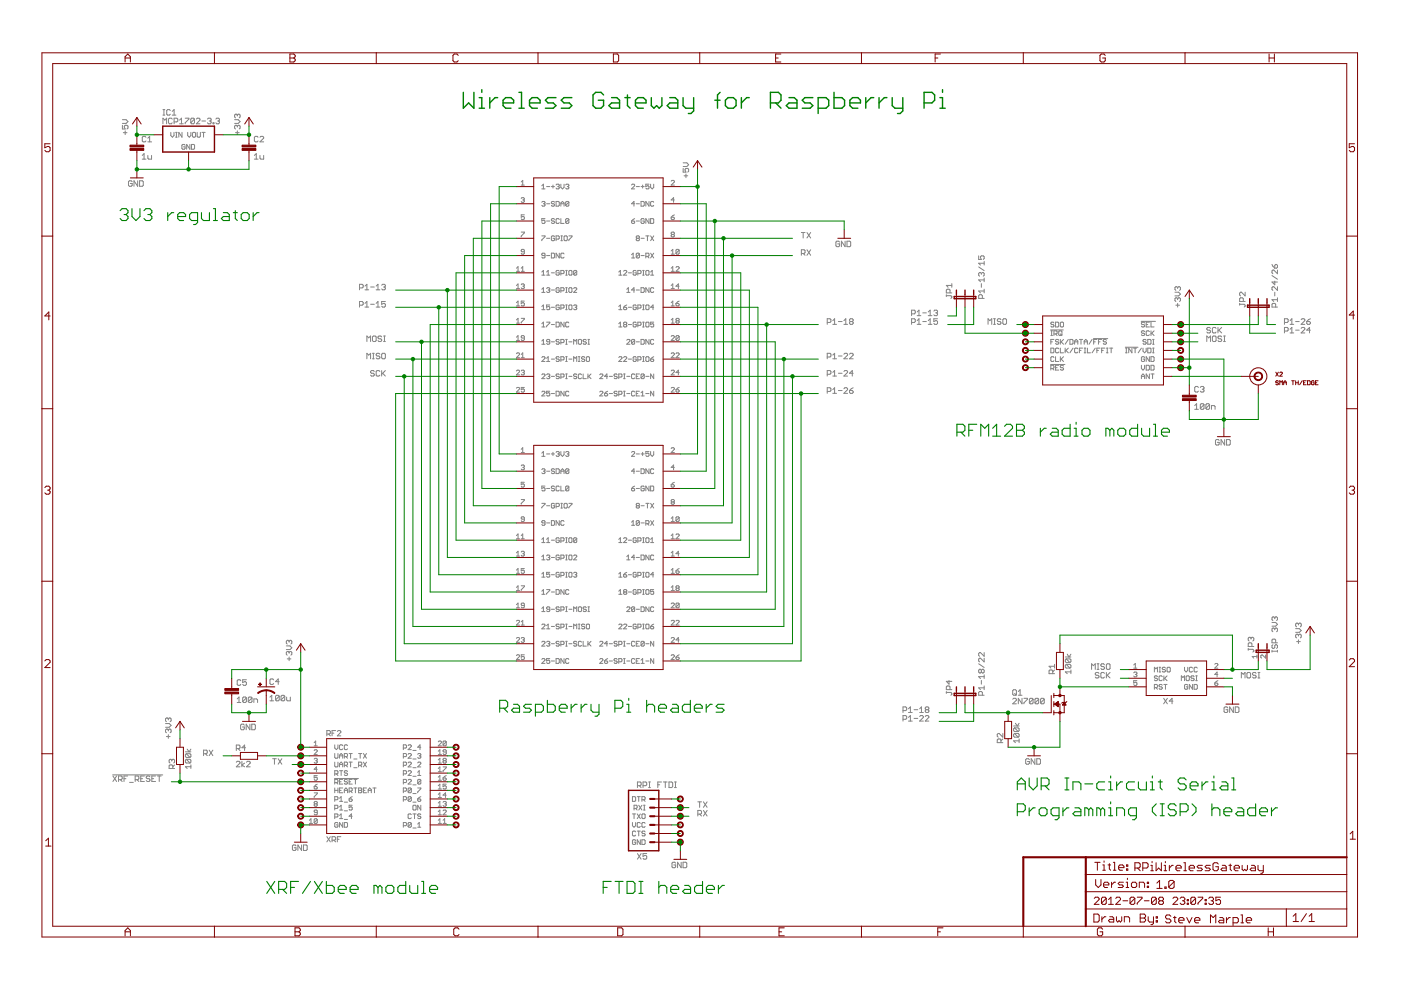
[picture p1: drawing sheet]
<svg xmlns="http://www.w3.org/2000/svg" width="297mm" height="210mm" viewBox="0 0 297 210" stroke-linecap="round" stroke-linejoin="round" font-family="sans-serif">
<g fill="none" stroke="#808080" stroke-width=".21">
<path d="M26 26.6v.7h.5l-.1-.4 .1-.3h.4l.2 .2v.4l-.2 .1M26 25.4h.7l.4 .4-.4 .4h-.7M26.1 28.1h.8M26.5 27.7v.8M28 38.5l-.2-.2h-.4l-.2 .2v.8l.2 .2h.4l.2-.2v-.4h-.4M29.2 38.3v1.2l-.8-1.2v1.2M29.6 38.3h.6l.2 .2v.8l-.2 .2h-.6zM30.2 33l.3-.4v1.1M30.2 33.7h.7M30.9 29.1l-.1-.2h-.4l-.2 .2v.8l.2 .2h.4l.1-.2M31.3 33v.5l.2 .2h.6v-.7M31.3 30.1h.8"/>
<path d="M31.3 29.3l.4-.4v1.2M34.5 26.2v-1.1l.4 .4 .4-.4v1.1M34.5 24.4h.4M34.5 23.2h.4M34.8 23.2v1.2M36.1 23.4l-.2-.2h-.4l-.2 .2v.8l.2 .2h.4l.2-.2M36.2 28.1v.6l.4 .4 .3-.4v-.6M36.5 25.3l-.2-.2h-.4l-.2 .2v.7l.2 .2h.4l.2-.2M36.5 23.6l.4-.4v1.2M36.5 24.4h.8M36.9 25.8h.6l.2-.1v-.4l-.2-.2h-.6v1.1M37.2 29.1h.4"/>
<path d="M37.2 28.1h.4M37.4 28.1v1M38.1 26.2h.8M38.1 25.5l.4-.4v1.1M38.6 28.1v1l-.7-1v1M39.2 30.8l-.1-.2h-.4l-.1 .2v.7l.1 .1h.4l.1-.1v-.4h-.3M39.3 25.1h.7v.2l-.7 .7v.2M39.8 28.1v.6l.3 .4 .4-.4v-.6M40.3 30.6v1l-.7-1v1M40.6 30.6h.5l.2 .2v.7l-.2 .1h-.5zM40.8 28.2l.2-.1 .5 .1v.7l-.2 .2-.5-.2zM41.2 25.3l-.2-.2h-.4l-.2 .2v.7"/>
<path d="M41.2 25.3v.7l-.2 .2h-.4l-.2-.2M41.2 25.3l-.8 .7M41.6 25.3l.2-.2h.4l.2 .2v.2l-.8 .7h.8M41.8 28.1v.8l.2 .2h.3l.2-.2v-.8M42.8 25.7h.8M42.8 28.1h.7M43.2 28.1v1M44 25.3l.2-.2h.4l.2 .2-.2 .4M44.4 25.7h.2M44.6 25.7l.2 .1-.2 .4h-.4l-.2-.2M45.2 26h.2v.2h-.2zM45.8 25.3l.2-.2h.3l.2 .2-.2 .4"/>
<path d="M46.1 25.7h.2M46.3 25.7l.2 .1-.2 .4h-.3l-.2-.2M49.7 25.4h.8l.4 .4-.4 .4h-.8M49.9 28.1h.8M50.3 24.4v.2M50.3 26.8v.1M50.3 27.7v.8M50.3 26.8l-.2-.2-.4 .2v.4l.2 .1M50.3 24.4l-.2-.2-.4 .2v.4l.2 .2M50.3 26.8l.2-.2 .4 .2v.4l-.2 .1M50.3 24.4l.2-.2 .4 .2v.4l-.2 .2M53.9 33.7h.8"/>
<path d="M53.9 33l.4-.4v1.1M54.7 29.1l-.2-.2h-.4l-.2 .2v.8l.2 .2h.4l.2-.2M55.1 33v.5l.2 .2h.6v-.7M55.1 29.1l.2-.2h.4l.2 .2v.2l-.8 .8h.8M110.5 38.6l.3-.4v1M110.5 39.2h.7M114.9 39.4l.3-.3v.9M115.9 39.6h.7M116.9 39.6h.7M117.2 39.2v.7M117.9 39.2l.2-.1h.3l.2 .1-.2 .4M118.2 39.6h.2"/>
<path d="M118.4 39.6l.2 .1-.2 .3h-.3l-.2-.1M118.9 39.1v.6l.4 .3 .3-.3v-.6M119.9 39.2l.2-.1h.3l.2 .1-.2 .4M120.3 39.6h.1M120.4 39.6l.2 .1-.2 .3h-.3l-.2-.1M133.9 39.2l.2-.1h.3l.2 .1-.7 .8h.7M134.9 39.6h.7M135.9 39.6h.7M136.2 39.2v.7M137.6 39.1h-.7v.5l.4-.2 .3 .2-.2 .4h-.3l-.2-.1M137.9 39.1v.6l.4 .3 .3-.3v-.6M142.3 38.4l.2-.2h.3l.2 .2v.2l-.7 .6h.7"/>
<path d="M144.8 35.7v.8h.6l-.2-.4 .2-.4h.4l.2 .2v.4l-.2 .2M144.8 34.5h.8l.4 .4-.4 .4h-.8M145 37.3h.8M145.4 36.9v.8M109.5 56.9l.3-.4v1M109.5 57.5h.7M110.5 56.9l.3-.4v1M110.5 42.1l.2-.2h.3l.2 .2-.2 .3M110.5 49.2h.7l-.7 1M110.5 57.5h.7M110.8 42.4h.2M111 42.4l.2 .2-.2 .3h-.3l-.2-.2"/>
<path d="M111.2 45.6h-.7v.5l.5-.2 .2 .2v.3l-.2 .2h-.3l-.2-.2M111.2 53.4h-.5l-.2-.2 .2-.3h.3l.2 .1v.7l-.2 .2h-.3l-.2-.2M114.9 57.7l.3-.4v1M114.9 40h.6M114.9 42.9l.1-.2h.4l.1 .2-.1 .3M114.9 50h.6l-.6 1M114.9 58.3h.6M115.2 43.2h.2M115.4 43.2l.1 .2-.1 .3h-.4l-.1-.2M115.5 46.4h-.6v.5l.3-.2 .3 .2v.3l-.1 .2h-.4l-.1-.2M115.5 54.2h-.5l-.1-.2 .1-.3h.4l.1 .1v.7l-.1 .2h-.4l-.1-.2M115.9 43.2h.7"/>
<path d="M115.9 46.9h.7M115.9 50.5h.7M115.9 54.2h.7M115.9 58.3h.7M115.9 57.7l.3-.4v1M116.9 53.7h.5l.2 .1v.7l-.2 .2h-.5zM116.9 57.8h.7M117.6 42.9l-.2-.2h-.3l-.2 .2 .2 .3h.3l.2 .2-.2 .3h-.3l-.2-.2M117.6 46.5l-.2-.1h-.3l-.2 .1 .2 .4h.3l.2 .1-.2 .4h-.3l-.2-.2M117.6 50.2l-.2-.2h-.3l-.2 .2v.7l.2 .1h.3l.2-.1v-.4h-.4M117.9 42.7h.5l.2 .2v.6l-.2 .2h-.5zM117.9 50.7h.5l.2-.2v-.3l-.2-.2h-.5v1"/>
<path d="M118.6 53.7v1l-.7-1v1M118.6 57.5l-.2-.2h-.3l-.2 .2v.7l.2 .1 .5-.1v-.4h-.4M118.6 46.5l-.2-.1h-.3l-.2 .1v.7l.2 .2h.3l.2-.2M118.9 43.7v-.7l.4-.3 .3 .3v.7M118.9 46.4v1h.7M118.9 58h.5l.2-.2v-.3l-.2-.2h-.5v1M118.9 43.2h.7M118.9 50h.4M118.9 51h.4M119.1 50v1M119.6 50.2l.2-.2h.3l.2 .2v.7l-.2 .1h-.3l-.2-.1zM119.6 53.8l-.2-.1h-.3l-.2 .1v.7l.2 .2h.3l.2-.2"/>
<path d="M119.9 58.3h.4M119.9 57.3h.4M120.1 57.3v1M120.6 42.9v.6l-.2 .2h-.3l-.2-.2M120.6 46.5v.7l-.2 .2h-.3l-.2-.2M120.6 50h.7l-.7 1M120.6 42.9l-.2-.2h-.3l-.2 .2v.6M120.6 46.5l-.2-.1h-.3l-.2 .1v.7M120.6 42.9l-.7 .6M120.6 46.5l-.7 .7M120.8 57.3h.3l.2 .2v.7l-.2 .1-.5-.1v-.7zM122.3 57.5l-.2-.2h-.3l-.2 .2v.7"/>
<path d="M122.3 57.5v.7l-.2 .1-.5-.1M122.3 57.5l-.7 .7M131.2 58.3h.7M131.2 57.7l.3-.4v1M132.2 57.5l.2-.2h.3l.2 .2v.2l-.7 .6h.7M133.2 57.8h.7M133.9 46.9h.5l.2 .3-.2 .2h-.3l-.2-.2zM133.9 54.7h.7M133.9 54l.3-.3v1M134.6 43.2h-.7l.5-.5v1M134.6 46.4l-.7 .5M134.9 43.2h.7"/>
<path d="M134.9 46.9h.7M134.9 57.5l-.2-.2-.5 .2v.7l.2 .1 .5-.1v-.4h-.3M135.1 50.5l-.2-.1 .2-.4h.3l.2 .2-.2 .3M135.1 50.5h.3M135.1 50.5l-.2 .2 .2 .3h.3l.2-.1-.2-.4M135.2 58h.5l.2-.2v-.3l-.2-.2h-.5v1M135.6 53.8l-.7 .7M135.6 53.8v.7l-.2 .2h-.3l-.2-.2M135.6 53.8l-.2-.1h-.3l-.2 .1v.7M135.9 42.7h.5l.2 .2v.6l-.2 .2h-.5zM135.9 50.5h.7M135.9 54.2h.7"/>
<path d="M136.2 58.3h.4M136.2 57.3h.4M136.4 57.3v1M136.6 46.5l-.2-.1h-.3l-.2 .1v.7l.2 .2h.3l.2-.2v-.3h-.4M136.9 57.5l.2-.2h.3l.2 .2v.7l-.2 .1-.5-.1zM136.9 54.4h.5l.2-.2v-.4l-.2-.1h-.5v1M136.9 50h.7M137.3 50v1M137.3 54.4l.3 .3M137.6 42.7v1l-.7-1v1M137.6 46.4v1l-.7-1v1M137.9 46.4h.6l.1 .1v.7l-.1 .2h-.6z"/>
<path d="M137.9 50l.7 1M137.9 53.7l.7 1M137.9 58.3h.7M137.9 57.7l.4-.4v1M138.6 42.9l-.1-.2h-.4l-.2 .2v.6l.2 .2h.4l.1-.2M138.6 50l-.7 1M138.6 53.7l-.7 1M142.3 53.2l.3-.3v1M142.3 56.9l.3-.4v1M142.3 46.1h.5l.2 .3-.2 .2h-.3l-.2-.2zM142.3 53.9h.7M142.3 57.5h.7"/>
<path d="M142.5 49.7l-.2-.1 .2-.4h.3l.2 .2-.2 .3M142.5 49.7l-.2 .2 .2 .3h.3l.2-.1-.2-.4M142.5 49.7h.3M143 42.4h-.7l.5-.5v1M143 45.6l-.7 .5M143.3 56.7l.2-.2h.3l.2 .2v.2l-.7 .6h.7M144 53v.7l-.2 .2h-.3l-.2-.2M144 53l-.2-.1h-.3l-.2 .1v.7M144 53l-.7 .7M169.9 49.3h.8M169.9 53.7h.6l.2-.1v-.5l-.2-.1h-.6v1.1M170.3 49.3v1.2"/>
<path d="M170.3 53.7l.4 .4M171.1 49.3l.8 1.2M171.1 53l.8 1.1M171.9 49.3l-.8 1.2M171.9 53l-.8 1.1M178 51.3l-.2-.2h-.4l-.2 .2v.8l.2 .2h.4l.2-.2v-.4h-.4M179.2 51.1v1.2l-.8-1.2v1.2M179.6 51.1h.6l.2 .2v.8l-.2 .2h-.6zM207.5 54.3v.7h.6l-.2-.4 .2-.3h.4l.2 .1v.4l-.2 .2M207.5 56.6l1.2 .8M208.1 58l-.2-.2-.4 .2v.4l.2 .2M208.1 58l.2-.2 .4 .2v.4l-.2 .2"/>
<path d="M208.1 58v.2M208.7 55.4v.8M208.7 58.9v.8M208.7 59.4h-1.2l.4 .3M208.7 55.8h-1.2l.4 .4M269.7 58.4l1.1 .8M269.7 56.1l.6 .8M270.3 56.3l.2-.2 .3 .2v.4l-.1 .2h-.4zM270.3 59.6v.8l-.6-.6h1.1M270.8 57.3v.7l-.7-.7-.4 .1v.4l.2 .2M76.2 64.7h.6l.2-.2v-.4l-.2-.2h-.6v1.2M76.2 61h.6l.2-.1v-.4l-.2-.2h-.6v1.1"/>
<path d="M77.4 65.1h.8M77.4 60.7l.4-.4v1.1M77.4 64.3l.4-.4v1.2M77.4 61.4h.8M77.8 76.1v-1.2l.4 .4 .4-.4v1.2M77.8 72.4v-1.2l.4 .4 .4-.4v1.2M78.6 64.5h.8M78.6 60.9h.8M79 76.1h.4M79 74.9h.4M79.2 71.2h.3l.3 .2v.8l-.3 .2h-.3l-.2-.2v-.8zM79.2 74.9v1.2"/>
<path d="M79.4 78.8l-.2-.2h-.4l-.2 .2 .2 .3h.4l.2 .3-.2 .3h-.4l-.2-.2M79.8 65.1h.7M79.8 60.7l.3-.4v1.1M79.8 64.3l.3-.4v1.2M79.8 61.4h.7M80.5 75.1l-.2-.2h-.4l-.1 .2 .1 .4h.4l.2 .2-.2 .4h-.4l-.1-.2M80.5 78.8l-.2-.2h-.4l-.1 .2v.7l.1 .2h.4l.2-.2M80.9 75.1l.2-.2h.4l.2 .2v.8l-.2 .2h-.4l-.2-.2zM80.9 71.4l-.2-.2h-.4l-.2 .2 .2 .4h.4l.2 .2-.2 .4h-.4l-.2-.2M80.9 78.6v1.1M80.9 60.5l.2-.2h.4l.2 .2-.2 .4M81.1 79.1l.6 .6"/>
<path d="M81.3 71.2h.4M81.3 72.4h.4M81.3 60.9h.2M81.5 60.9l.2 .1-.2 .4h-.4l-.2-.1M81.5 71.2v1.2M81.7 63.9h-.8v.6l.4-.2 .4 .2v.4l-.2 .2h-.4l-.2-.2M81.7 78.6l-.8 .8M109.5 60.5l.3-.3v1M109.5 64.2l.3-.4v1.1M109.5 67.8l.3-.3v1M109.5 71.5l.3-.3v1M109.5 61.2h.7"/>
<path d="M109.5 64.9h.7M109.5 68.5h.7M109.5 72.2h.7M109.5 75l.2-.2h.3l.2 .2-.7 .8h.7M109.5 78.7l.2-.2h.3l.2 .2-.7 .8h.7M110.5 78.7l.2-.2h.3l.2 .2-.2 .3M110.5 75.2l.3-.4v1M110.5 60.4l.2-.2h.3l.2 .2-.2 .3M110.5 67.5h.7l-.7 1M110.5 75.8h.7M110.8 60.7h.2M110.8 79h.2"/>
<path d="M111 60.7l.2 .2-.2 .3h-.3l-.2-.2M111 79l.2 .1-.2 .4h-.3l-.2-.2M111.2 63.8h-.7v.5l.5-.1 .2 .1v.4l-.2 .2h-.3l-.2-.2M111.2 71.7h-.5l-.2-.2 .2-.3h.3l.2 .1v.7l-.2 .2h-.3l-.2-.2M114.9 61.3l.3-.3v1M114.9 65l.3-.3v1M114.9 68.6l.3-.3v1M114.9 72.3l.3-.3v1M114.9 75.8l.1-.2h.4l.1 .2-.6 .8h.6M114.9 79.5l.1-.2h.4l.1 .2v.1l-.6 .7h.6M114.9 62h.6M114.9 65.7h.6"/>
<path d="M114.9 69.3h.6M114.9 73h.6M115.9 68.3h.7l-.7 1M115.9 76l.3-.4v1M115.9 61.2l.2-.2h.3l.2 .2-.2 .3M115.9 79.5l.2-.2h.3l.2 .2-.2 .3M115.9 76.6h.7M116.2 61.5h.2M116.2 79.8h.2M116.4 61.5l.2 .2-.2 .3h-.3l-.2-.2M116.4 79.8l.2 .1-.2 .4h-.3l-.2-.2M116.6 64.7h-.7v.5l.3-.2 .4 .2v.3l-.2 .2h-.3l-.2-.2"/>
<path d="M116.6 72.5h-.5l-.2-.2 .2-.3h.3l.2 .1v.7l-.2 .2h-.3l-.2-.2M116.9 61.5h.7M116.9 65.2h.7M116.9 68.8h.7M116.9 72.5h.7M116.9 76.1h.7M116.9 79.8h.7M117.9 68.3h.5l.2 .2v.7l-.2 .1h-.5zM118.6 72.1l-.2-.1h-.3l-.2 .3 .2 .2h.3l.2 .3-.2 .2h-.3l-.2-.2M118.6 61.2l-.2-.2h-.3l-.2 .2v.6l.2 .2h.3l.2-.2v-.3h-.4M118.6 64.8l-.2-.1-.5 .1v.7l.2 .2h.3l.2-.2v-.3h-.4M118.6 75.8l-.2-.2h-.3l-.2 .4 .2 .1h.3l.2 .4-.2 .1h-.3l-.2-.1"/>
<path d="M118.6 79.5l-.2-.2h-.3l-.2 .3 .2 .2h.3l.2 .3-.2 .2h-.3l-.2-.2M118.9 61.7h.5l.2-.5-.2-.2h-.5v1M118.9 65.3h.5l.2-.1v-.4l-.2-.1h-.5v1M118.9 72.6h.5l.2-.1v-.4l-.2-.1h-.5v1M118.9 76.3h.5l.2-.2v-.3l-.2-.2h-.5v1M118.9 79.9h.5l.2-.1v-.3l-.2-.2h-.5v1M119.6 68.3v1l-.7-1v1M119.9 62h.4M119.9 61h.4M119.9 65.7h.4M119.9 64.7h.4M119.9 73h.4"/>
<path d="M119.9 72h.4M119.9 76.6h.4M119.9 75.6h.4M119.9 79.3h.4M120.1 61v1M120.1 64.7v1M120.1 72v1M120.1 75.6v1M120.1 79.3v1M120.6 64.8l.2-.1 .5 .1v.7l-.2 .2h-.3l-.2-.2zM120.6 68.5l-.2-.2h-.3l-.2 .2v.7l.2 .1h.3l.2-.1M120.6 72.5h.7"/>
<path d="M120.6 76.1h.7M120.6 79.8h.7M120.8 61h.3l.2 .2v.6l-.2 .2h-.3l-.2-.2v-.6zM121.6 64.8l.5-.1 .2 .1-.2 .4M121.6 73v-1l.3 .3 .4-.3v1M121.6 76.6v-1l.3 .4 .4-.4v1M121.6 61.2l.2-.2h.3l.2 .2-.7 .8h.7M121.9 65.2h.2M122.1 65.2l.2 .1-.2 .4h-.3l-.2-.2M122.3 79.5l-.2-.2h-.3l-.2 .3 .2 .2h.3l.2 .3-.2 .2h-.3l-.2-.2M122.6 72.1l.2-.1h.3l.2 .1v.7l-.2 .2h-.3l-.2-.2zM122.6 76.6h.4"/>
<path d="M122.6 75.6h.4M122.8 75.6v1M123.3 79.5l-.2-.2h-.3l-.2 .2v.6l.2 .2h.3l.2-.2M123.6 79.3v1h.7M124 75.8l-.2-.2h-.3l-.2 .4 .2 .1h.3l.2 .4-.2 .1h-.3l-.2-.1M124.3 72.1l-.2-.1h-.3l-.2 .3 .2 .2h.3l.2 .3-.2 .2h-.3l-.2-.2M124.5 75.6h.3l.2 .2v.7l-.2 .1h-.3l-.2-.1v-.7zM124.7 73h.3M124.7 72h.3M124.7 79.3v1M124.8 72v1M124.8 79.8l.5 .5"/>
<path d="M125.3 79.3l-.6 .6M127.1 79.5l.2-.2h.4l.1 .2v.1l-.7 .7h.7M128.8 79.8h-.6l.5-.5v1M129.2 79.8h.7M130.9 79.5l-.5-.2-.2 .3 .5 .2 .2 .3-.2 .2-.5-.2M131.2 65l.3-.3v1M131.2 68.6l.3-.3v1M131.2 65.7h.7M131.2 69.3h.7M131.2 75.8l.2-.2h.3l.2 .2-.7 .8h.7M131.2 79.9h.5l.2-.1v-.3l-.2-.2h-.5v1M132.2 65.2h.5l.2 .3-.2 .2h-.3l-.2-.2z"/>
<path d="M132.2 75.8l.2-.2h.3l.2 .2-.7 .8h.7M132.2 79.3h.3M132.4 68.8l-.2 .2 .2 .3h.3l.2-.1-.2-.4M132.4 68.8l-.2-.2 .2-.3h.3l.2 .2-.2 .3M132.4 68.8h.3M132.4 79.3v1M132.9 72.1l.2-.1h.3l.2 .1-.7 .9h.7M132.9 62h.7M132.9 61.3l.3-.3v1M132.9 64.7l-.7 .5M132.9 79.8h.7M133.2 65.2h.7"/>
<path d="M133.2 68.8h.7M133.2 76.1h.7M134.6 72.1v.7l-.2 .2h-.3l-.2-.2M134.6 61.5h-.7l.5-.5v1M134.6 72.1l-.2-.1h-.3l-.2 .1v.7M134.6 79.5l-.2-.2h-.3l-.2 .2v.6l.2 .2h.3l.2-.2M134.6 72.1l-.7 .7M134.9 64.8l-.2-.1-.5 .1v.7l.2 .2 .5-.2v-.3h-.3M134.9 68.5l-.2-.2-.5 .2v.7l.2 .1 .5-.1v-.4h-.3M134.9 75.8l-.2-.2-.5 .2v.7l.2 .1 .5-.1v-.4h-.3M134.9 61.5h.7M134.9 72.5h.7"/>
<path d="M134.9 79.8h.3M135.2 76.3h.5l.2-.2v-.3l-.2-.2h-.5v1M135.2 65.3h.5l.2-.1v-.4l-.2-.1h-.5v1M135.2 69h.5l.2-.2v-.3l-.2-.2h-.5v1M135.6 79.3h-.7v1h.7M135.9 61h.5l.2 .2v.6l-.2 .2h-.5zM135.9 72h.5l.2 .1v.7l-.2 .2h-.5zM136.2 65.7h.4M136.2 64.7h.4M136.2 69.3h.4M136.2 68.3h.4M136.2 76.6h.4"/>
<path d="M136.2 75.6h.4M136.4 64.7v1M136.4 68.3v1M136.4 75.6v1M136.6 79.5l-.2-.2h-.3l-.2 .2v.6M136.6 79.5v.6l-.2 .2h-.3l-.2-.2M136.6 79.5l-.7 .6M136.9 64.8l.2-.1 .5 .1v.7l-.2 .2h-.3l-.2-.2zM136.9 79.8h.7M137.1 68.3h.3l.2 .2v.7l-.2 .1h-.3l-.2-.1v-.7zM137.1 75.6h.3l.2 .2v.7l-.2 .1h-.3l-.2-.1v-.7zM137.6 61v1l-.7-1v1"/>
<path d="M137.6 72v1l-.7-1v1M137.9 76.1h.6l.1 .4-.1 .1h-.4l-.2-.1zM138.6 61.2l-.1-.2h-.4l-.2 .2v.6l.2 .2h.4l.1-.2M138.6 68.3h-.7v.5l.6-.2 .1 .6-.1 .1h-.4l-.2-.1M138.6 72.1l-.1-.1h-.4l-.2 .1v.7l.2 .2h.4l.1-.2M138.6 79.3v1l-.7-1v1M138.6 65.2h-.7l.6-.5v1M138.6 75.6l-.7 .5M142.3 60.5l.3-.3v1M142.3 64.2l.3-.4v1.1M142.3 67.8l.3-.3v1M142.3 71.3l.2-.1h.3l.2 .1-.7 .9h.7"/>
<path d="M142.3 75l.2-.2h.3l.2 .2-.7 .8h.7M142.3 78.7l.2-.2h.3l.2 .2v.1l-.7 .7h.7M142.3 61.2h.7M142.3 64.9h.7M142.3 68.5h.7M143.3 64.3h.5l.2 .4-.2 .2h-.3l-.2-.2zM143.3 75l.2-.2h.3l.2 .2-.7 .8h.7M143.5 68l-.2-.2 .2-.3h.3l.2 .2-.2 .3M143.5 68l-.2 .2 .2 .3h.3l.2-.2-.2-.3M143.5 68h.3M144 71.3l-.2-.1h-.3l-.2 .1v.7M144 71.3v.7l-.2 .2h-.3l-.2-.2"/>
<path d="M144 60.7h-.7l.5-.5v1M144 79h-.7l.5-.5v1M144 63.8l-.7 .5M144 71.3l-.7 .7M175.4 68.4h.6l.2-.2v-.4l-.2-.2h-.6v1.2M175.4 75.7h.6l.2-.2v-.4l-.2-.2h-.6v1.2M175.4 79.4h.6l.2-.3v-.3l-.2-.2h-.6v1.1M176.6 79l.4-.4v1.1M176.6 75.3l.4-.4v1.2M176.6 68l.4-.4v1.2M176.6 79.7h.8M176.6 68.8h.8"/>
<path d="M176.6 76.1h.8M177.8 79.1h.7M177.8 68.2h.7M177.8 75.5h.7M178.9 78.8l.2-.2h.4l.2 .2v.2l-.8 .7h.8M178.9 75.1l.2-.2h.4l.2 .2v.2l-.8 .8h.8M178.9 68.8h.8M178.9 68l.4-.4v1.2M180.1 75.1l.2-.2h.4l.2 .2v.2l-.8 .8h.8M180.3 68.2l-.2 .2 .2 .4h.4l.2-.2-.2-.4M180.3 68.2l-.2-.2 .2-.4h.4l.2 .2-.2 .4M180.3 68.2h.4"/>
<path d="M180.9 79.1h-.8l.6-.5v1.1M193.3 68.4h.6l.2-.2v-.4l-.2-.2h-.6v1.2M193.3 66.5h.6l.2-.2v-.3l-.2-.2h-.6v1.1M194.5 68.8h.7M194.5 66.1l.3-.3v1.1M194.5 68l.3-.4v1.2M194.5 66.9h.7M195.6 68.2h.8M195.6 66.3h.8M196.8 68l.4-.4v1.2M196.8 68.8h.8M196.8 66.9h.8"/>
<path d="M196.8 66.1l.4-.3v1.1M198 66l.2-.2h.4l.2 .2-.2 .3M198.4 66.3h.2M198.6 66.3l.2 .2-.2 .4h-.4l-.2-.2M198.8 67.6h-.8v.6l.4-.2 .4 .2v.4l-.2 .2h-.4l-.2-.2M200.6 62.7h1l.2 .2-.2 .4M200.6 62.5v.4M201.4 62.1v-.6l-.2-.2h-.4l-.2 .2v.6h1.2M201.8 60.1v.8M201.8 60.5h-1.2l.4 .4M208.1 60.1v.8M208.3 63.3v-.6l-.2-.2h-.4l-.2 .2v.6h1.2"/>
<path d="M208.7 61.7h-1.2l.4 .4M208.7 61.3v.8M209.5 68.8v-1.2l.4 .4 .4-.4v1.2M210.7 67.6h.4M210.7 68.8h.4M210.9 67.6v1.2M212.2 67.8l-.2-.2h-.4l-.1 .2 .1 .4h.4l.2 .2-.2 .4h-.4l-.1-.2M212.6 67.8l.2-.2h.4l.2 .2v.8l-.2 .2h-.4l-.2-.2zM222.8 70h2.6M222.8 77.3h3M222.8 72.5h.3M222.8 70.1h.3"/>
<path d="M222.8 71.1h.3M222.8 73.8h.5l.2 .2v.6l-.2 .2h-.5zM222.8 78.1h.5l.2-.1v-.4l-.2-.2h-.5v1.1M223 70.1v1M223.1 78.1l.4 .4M223.5 68.5l-.2-.2-.5 .2 .2 .3 .5 .2-.2 .3-.5-.1M223.5 72h-.7v1M223.5 75.8l-.2-.2-.5 .2v.7l.2 .1 .5-.1M223.5 70.8h.5l.1-.1v-.4l-.1-.2h-.5v1M223.8 68.3h.5l.2 .2v.7l-.2 .1h-.5zM223.8 75.6v1h.7M223.8 70.8l.3 .3"/>
<path d="M223.8 78h.3M224.5 72.1l-.2-.1h-.3l-.2 .3 .2 .2h.3l.2 .3-.2 .2h-.3l-.2-.2M224.5 74l-.2-.2-.5 .2v.6l.2 .2h.3l.2-.2M224.5 77.4h-.7v1.1h.7M224.6 70.1h.4l.1 .2v.7l-.1 .1h-.4l-.1-.1v-.7zM224.8 68.5l.2-.2h.3l.2 .2v.7l-.2 .1h-.3l-.2-.1zM224.8 72v1M224.8 73.8v1h.7M224.8 75.6v1M224.8 70.8l.3 .3M225 72.5l.5 .5M225 76.1l.5 .5"/>
<path d="M225.5 77.6l-.2-.2h-.3l-.2 .4 .2 .2h.3l.2 .3-.2 .2h-.3l-.2-.2M225.5 72l-.7 .6M225.5 75.6l-.7 .7M225.8 73.8v1M226 74.3l.5 .5M226.5 72l-.7 1M226.5 73.8l-.7 .7M226.8 72h.5l.2 .1v.7l-.2 .2h-.5zM227.5 73.8l-.7 1M227.8 72.5h.7M227.8 73v-.7l.4-.3 .3 .3v.7M228.5 74l-.2-.2-.5 .2v.6l.2 .2h.3l.2-.2"/>
<path d="M228.9 72h.6M228.9 74.3h.3M229.2 72v1M229.5 73.8h-.6v1M229.9 72.5h.6M229.9 73v-.7l.3-.3 .3 .3v.7M229.9 74.8h.3M229.9 73.8h.3M230 73.8v1M230.5 73.8v1h.7M231.5 72l-.6 1M231.8 71.8h3.1"/>
<path d="M231.9 72.5h.3M232.2 73.8l-.7 1M232.6 72h-.7v1M232.6 74.3h.3M232.9 72.5h.3M233.2 73.8h-.6v1M233.6 72h-.7v1M233.6 74.3h.3M234.3 73.8h-.7v1M234.6 72.1l-.2-.1h-.3l-.2 .3 .2 .2h.3l.2 .3-.2 .2h-.3l-.2-.2M234.6 74.8h.3M234.6 73.8h.3"/>
<path d="M234.8 73.8v1M235.2 73.8h.7M235.6 73.8v1M238.6 73.6h2.7M238.6 74.8h.4M238.6 73.8h.4M238.8 73.8v1M240 73.8v1l-.7-1v1M240.3 73.8h.7M240.7 73.8v1M242 68.1h3M242 79.8h.7"/>
<path d="M242 77.4v.7l.3 .4 .4-.4v-.7M242 73.8l-.7 1M242.3 73.8v.7l.4 .3 .3-.3v-.7M242.7 68.5l-.2-.2h-.3l-.2 .2 .2 .3h.3l.2 .2-.2 .3h-.3l-.2-.1M242.7 75.8l-.2-.2h-.3l-.2 .2v.7l.2 .1h.3l.2-.1v-.4h-.4M242.7 70.3l-.2-.2h-.3l-.2 .4 .2 .2h.3l.2 .3-.2 .1h-.3l-.2-.1M243 68.8h.4M243 72.1l-.2-.1h-.3l-.2 .3 .2 .2h.3l.2 .3-.2 .2h-.3l-.2-.2M243 77.4h.5l.2 .2v.7l-.2 .2h-.5zM243.4 72h.5l.1 .1v.7l-.1 .2h-.5zM243.4 73.8h.5l.1 .2v.6l-.1 .2h-.5zM243.7 68.3h-.7v1h.7"/>
<path d="M243.7 70.3l-.2-.2h-.3l-.2 .2v.7l.2 .1h.3l.2-.1M243.7 75.6v1l-.7-1v1M243.7 79.3v1l-.7-1v1M244 68.3v1h.7M244 75.6h.5l.2 .2v.7l-.2 .1h-.5zM244 79.3h.7M244 70.1v1M244 77.4h.5l.2 .2v.7l-.2 .2h-.5zM244.2 70.7l.5 .4M244.4 73h.3M244.4 72h.3M244.4 79.3v1"/>
<path d="M244.4 74.8h.3M244.4 73.8h.3M244.5 72v1M244.5 73.8v1M244.7 70.1l-.7 .7M249.1 62h.8l.4 .4-.4 .3h-.8M249.3 64.7h.8M249.7 61l-.2-.2-.4 .2v.4l.2 .2M249.7 61l.2-.2 .4 .2v.4l-.2 .2M249.7 61v.2M249.7 63.3v.2M249.7 64.3v.8"/>
<path d="M249.7 63.3l-.2-.2-.4 .2v.4l.2 .2M249.7 63.3l.2-.2 .4 .2v.4l-.2 .2M255.9 72.4v-1.2l.4 .4 .3-.4v1.2M256.6 69.6l-.1-.2h-.4l-.2 .2 .2 .4h.4l.1 .2-.1 .4h-.4l-.2-.2M257 71.4l.2-.2h.4l.2 .2v.8l-.2 .2h-.4l-.2-.2zM257.8 69.6l-.2-.2h-.4l-.2 .2v.8l.2 .2h.4l.2-.2M258.2 69.4v1.2M258.4 70l.6 .6M259 71.4l-.2-.2h-.4l-.2 .2 .2 .4h.4l.2 .2-.2 .4h-.4l-.2-.2M259 69.4l-.8 .8M259.4 71.2h.4M259.4 72.4h.4"/>
<path d="M259.6 71.2v1.2M262.8 64.5h1l.2 .2-.2 .4M262.8 64.3v.4M263.6 63.9v-.6l-.2-.2h-.4l-.2 .2v.6h1.2M264 62v.7l-.8-.7-.4 .2v.3l.2 .2M270.3 62v.7M270.5 65.1v-.6l-.2-.2h-.4l-.2 .2v.6h1.1M270.8 60.8v.8l-.7-.8-.4 .2v.4l.2 .2M270.8 63.1v.8M270.8 63.5h-1.1l.4 .4M272.3 68.4h.6l.2-.2v-.4l-.2-.2h-.6v1.2M272.3 70.2h.6l.2-.2v-.4l-.2-.2h-.6v1.2"/>
<path d="M273.5 69.8l.4-.4v1.2M273.5 68l.4-.4v1.2M273.5 70.6h.8M273.5 68.8h.8M274.7 70h.8M274.7 68.2h.8M275.9 69.6l.2-.2h.4l.1 .2v.2l-.7 .8h.7M275.9 67.8l.2-.2h.4l.1 .2v.2l-.7 .8h.7M277.1 68.2h.5l.2 .4-.2 .2h-.4l-.1-.2zM277.8 70h-.7l.5-.6v1.2M277.8 67.6l-.7 .6M109.5 82.3l.2-.2 .5 .2-.7 .8h.7"/>
<path d="M110.5 95.3l.3-.4v1M110.5 98.8l.2-.2h.3l.2 .2-.2 .3M110.5 95.9h.7M110.8 99.1h.2M111 99.1l.2 .2-.2 .3h-.3l-.2-.2M111.2 82.1h-.7v.5l.5-.1 .2 .1v.4l-.2 .1h-.3l-.2-.1M114.9 96.1l.3-.4v1.1M114.9 83.1l.1-.1h.4l.1 .1-.6 .8h.6M114.9 99.6l.1-.2h.4l.1 .2-.1 .3M114.9 96.8h.6M115.2 99.9h.2M115.4 99.9l.1 .2-.1 .3h-.4l-.1-.2"/>
<path d="M115.9 96.2h.7M115.9 99.9h.7M116.6 83h-.7v.4l.3-.1 .4 .1v.4l-.2 .1h-.3l-.2-.1M116.9 83.4h.7M116.9 96.2h.7M117.2 95.9v.7M117.6 99.6l-.2-.2h-.3l-.2 .2 .2 .3h.3l.2 .2-.2 .3h-.3l-.2-.2M117.9 83h.5l.2 .1v.7l-.2 .1h-.5zM117.9 95.9l.2-.2h.3l.2 .2-.2 .3M117.9 99.4h.5l.2 .2v.6l-.2 .2h-.5zM118.2 96.2h.2M118.4 96.2l.2 .2-.2 .4h-.3l-.2-.2"/>
<path d="M118.9 95.7v.7l.4 .4 .3-.4v-.7M118.9 99.9h.7M119.6 83v.9l-.7-.9v.9M119.9 95.9l.2-.2h.3l.2 .2-.2 .3M119.9 80.3h.4M120.3 96.2h.1M120.4 96.2l.2 .2-.2 .4h-.3l-.2-.2M120.6 99.6v.6l-.2 .2h-.3l-.2-.2M120.6 83.1l-.2-.1h-.3l-.2 .1v.7l.2 .1h.3l.2-.1M120.6 99.6l-.2-.2h-.3l-.2 .2v.6M120.6 99.6l-.7 .6M127.1 83.1l.2-.1h.4l.1 .1-.7 .8h.7"/>
<path d="M128.2 83.4h.5l.1 .4-.1 .1h-.4l-.1-.1zM128.8 83l-.6 .4M129.2 83.4h.7M130.9 83.1l-.5-.1-.2 .3 .5 .1 .2 .4-.2 .1-.5-.1M131.2 83.6h.5l.2-.5-.2-.1h-.5v.9M132.2 80.3h.3M132.2 83.9h.3M132.2 83h.3M132.4 83v.9M132.9 83.4h.7M133.9 95.9l.2-.2h.3l.2 .2-.7 .9h.7M134.6 99.9h-.7l.5-.5v1"/>
<path d="M134.6 83.1l-.2-.1h-.3l-.2 .1v.7l.2 .1h.3l.2-.1M134.9 83.4h.3M134.9 96.2h.7M134.9 99.9h.7M135.6 83h-.7v.9h.7M135.9 83.3l.3-.3v.9M135.9 99.4h.5l.2 .2v.6l-.2 .2h-.5zM135.9 83.9h.7M135.9 96.2h.7M136.2 95.9v.7M136.9 83.4h.7M137.6 95.7h-.7v.5l.4-.1 .3 .1v.4l-.2 .2h-.3l-.2-.2"/>
<path d="M137.6 99.4v1l-.7-1v1M137.9 95.7v.7l.4 .4 .3-.4v-.7M138.6 83v.9l-.7-.9v.9M138.6 99.6l-.1-.2h-.4l-.2 .2v.6l.2 .2h.4l.1-.2M142.3 82.3l.2-.2 .5 .2-.7 .8h.7M142.3 95.1l.2-.2h.3l.2 .2-.7 .8h.7M143 99.1h-.7l.5-.5v1M143.3 82.6h.5l.2 .4-.2 .1h-.3l-.2-.1zM144 82.1l-.7 .5M175.4 83h.6l.2-.2v-.4l-.2-.2h-.6v1.2M176.6 82.6l.4-.4v1.2M176.6 83.4h.8"/>
<path d="M177.8 82.8h.7M178.9 82.4l.2-.2h.4l.2 .2v.2l-.8 .8h.8M180.1 82.8h.6l.2 .4-.2 .2h-.4l-.2-.2zM180.9 82.2l-.8 .6M242 80.3v-.7l.3-.3 .4 .3v.7M253.3 86l.4-.4v1.2M253.3 86.8h.8M254.1 82.1l-.2-.2h-.4l-.2 .2v.8l.2 .2h.4l.2-.2M254.5 82.1l.2-.2h.4l.2 .2-.2 .4M254.9 82.5h.2M255.1 82.5l.2 .2-.2 .4h-.4l-.2-.2M255.3 85.8v.8l-.2 .2h-.4l-.2-.2"/>
<path d="M255.3 85.8l-.2-.2h-.4l-.2 .2v.8M255.3 85.8l-.8 .8M256.5 85.8v.8l-.2 .2h-.4l-.2-.2M256.5 85.8l-.2-.2h-.4l-.2 .2v.8M256.5 85.8l-.8 .8M256.9 86.8v-.8h.5l.2 .2v.6M258.5 93.4l-.2-.2h-.4l-.2 .2v.8l.2 .2h.4l.2-.2v-.4h-.4M259.7 93.2v1.2l-.8-1.2v1.2M260.1 93.2h.5l.2 .2v.8l-.2 .2h-.5zM109.5 113.6l.3-.4v1M109.5 117.2l.3-.3v1M109.5 114.2h.7"/>
<path d="M109.5 117.9h.7M110.5 113.6l.3-.4v1M110.5 105.9h.7l-.7 1M110.5 117.1l.2-.2h.3l.2 .2-.2 .3M110.5 114.2h.7M110.8 117.4h.2M111 117.4l.2 .2-.2 .3h-.3l-.2-.2M111.2 102.3h-.7v.5l.5-.2 .2 .2v.3l-.2 .2h-.3l-.2-.2M111.2 110.1h-.5l-.2-.2 .2-.3h.3l.2 .1v.7l-.2 .2h-.3l-.2-.2M114.9 114.4l.3-.4v1M114.9 118l.3-.3v1M114.9 106.7h.6l-.6 1"/>
<path d="M114.9 115h.6M114.9 118.7h.6M115.5 103.1h-.6v.5l.3-.2 .3 .2v.3l-.1 .2h-.4l-.1-.2M115.5 110.9h-.5l-.1-.2 .1-.3h.4l.1 .2v.6l-.1 .2h-.4l-.1-.2M115.9 114.4l.3-.4v1M115.9 117.9l.2-.2h.3l.2 .2-.2 .3M115.9 103.6h.7M115.9 107.2h.7M115.9 110.9h.7M115.9 115h.7M116.2 118.2h.2M116.4 118.2l.2 .2-.2 .3h-.3l-.2-.2"/>
<path d="M116.9 110.4h.5l.2 .2v.6l-.2 .2h-.5zM116.9 114.5h.7M116.9 118.2h.7M117.6 103.2l-.2-.1h-.3l-.2 .1 .2 .4h.3l.2 .1-.2 .4h-.3l-.2-.2M117.6 106.9l-.2-.2h-.3l-.2 .2v.7l.2 .1 .5-.1v-.4h-.4M117.9 107.4h.5l.2-.2v-.3l-.2-.2h-.5v1M118.6 110.4v1l-.7-1v1M118.6 114.2l-.2-.2h-.3l-.2 .2v.7l.2 .1h.3l.2-.1v-.4h-.4M118.6 117.9l-.2-.2h-.3l-.2 .2v.6l.2 .2h.3l.2-.2v-.3h-.4M118.6 103.2l-.2-.1h-.3l-.2 .1v.7l.2 .2h.3l.2-.2M118.9 100.4v-.7l.4-.3 .3 .3v.7M118.9 103.1v1h.7"/>
<path d="M118.9 114.7h.5l.2-.2v-.3l-.2-.2h-.5v1M118.9 118.4h.5l.2-.2v-.3l-.2-.2h-.5v1M118.9 106.7h.4M118.9 107.7h.4M119.1 106.7v1M119.6 110.6l-.2-.2h-.3l-.2 .2v.6l.2 .2h.3l.2-.2M119.8 106.7h.3l.2 .2v.7l-.2 .1-.5-.1v-.7zM119.9 115h.4M119.9 114h.4M119.9 118.7h.4M119.9 117.7h.4M120.1 114v1"/>
<path d="M120.1 117.7v1M120.6 103.2v.7l-.2 .2h-.3l-.2-.2M120.6 106.7h.7l-.7 1M120.6 103.2l-.2-.1h-.3l-.2 .1v.7M120.6 103.2l-.7 .7M120.8 114h.3l.2 .2v.7l-.2 .1h-.3l-.2-.1v-.7zM120.8 117.7h.3l.2 .2v.6l-.2 .2h-.3l-.2-.2v-.6zM121.6 117.9l.2-.2h.3l.2 .2-.7 .8h.7M122.3 114.2l-.2-.2h-.3l-.2 .2v.7M122.3 114.2v.7l-.2 .1h-.3l-.2-.1M122.3 114.2l-.7 .7M131.2 114.4l.3-.4v1"/>
<path d="M131.2 115h.7M132.2 114.2l.2-.2h.3l.2 .2-.7 .8h.7M132.9 118l.3-.3v1M132.9 118.7h.7M133.2 114.5h.7M133.9 103.6h.5l.2 .3-.2 .2h-.3l-.2-.2zM133.9 110.7l.3-.3v1M133.9 111.4h.7M134.6 118.2h-.7l.5-.5v1M134.6 103.1l-.7 .5M134.9 114.2l-.2-.2-.5 .2v.7l.2 .1 .5-.1v-.4h-.3M134.9 103.6h.7"/>
<path d="M134.9 118.2h.7M135.1 107.2l-.2-.1 .2-.4h.3l.2 .2-.2 .3M135.1 107.2l-.2 .2 .2 .3 .5-.1-.2-.4M135.1 107.2h.3M135.2 114.7h.5l.2-.2v-.3l-.2-.2h-.5v1M135.6 110.6v.6l-.2 .2h-.3l-.2-.2M135.6 110.6l-.2-.2h-.3l-.2 .2v.6M135.6 110.6l-.7 .6M135.9 117.7h.5l.2 .2v.6l-.2 .2h-.5zM135.9 107.2h.7M135.9 110.9h.7M136.2 115h.4"/>
<path d="M136.2 114h.4M136.4 114v1M136.6 103.2l-.2-.1h-.3l-.2 .1v.7l.2 .2h.3l.2-.2v-.3h-.4M136.9 111h.5l.2-.4-.2-.2h-.5v1M136.9 106.7h.7M137.1 114h.3l.2 .2v.7l-.2 .1h-.3l-.2-.1v-.7zM137.3 106.7v1M137.3 111l.3 .4M137.6 103.1v1l-.7-1v1M137.6 117.7v1l-.7-1v1M137.9 103.1h.6l.1 .1v.7l-.1 .2h-.6zM137.9 114.4l.4-.4v1"/>
<path d="M137.9 106.7l.7 1M137.9 110.4l.7 1M137.9 115h.7M138.6 117.9l-.1-.2h-.4l-.2 .2v.6l.2 .2h.4l.1-.2M138.6 106.7l-.7 1M138.6 110.4l-.7 1M142.3 109.9l.3-.3v1M142.3 113.6l.3-.4v1M142.3 117.2l.3-.3v1M142.3 102.8h.5l.2 .3-.2 .2h-.3l-.2-.2zM142.3 110.6h.7M142.3 114.2h.7"/>
<path d="M142.3 117.9h.7M142.5 106.4l-.2-.1 .2-.4h.3l.2 .2-.2 .3M142.5 106.4l-.2 .2 .2 .3h.3l.2-.2-.2-.3M142.5 106.4h.3M143 102.3l-.7 .5M143.3 113.4l.2-.2h.3l.2 .2-.7 .8h.7M144 109.7l-.2-.1h-.3l-.2 .1v.7M144 109.7v.7l-.2 .2h-.3l-.2-.2M144 117.4h-.7l.5-.5v1M144 109.7l-.7 .7M60.7 136.9h.8l.4 .5-.4 .3h-.8M60.9 139.7h.8"/>
<path d="M61.3 136v.2M61.3 138.3v.2M61.3 139.3v.8M61.3 138.3l-.2-.2-.4 .2v.4l.2 .2M61.3 136l-.2-.2-.4 .2v.4l.2 .1M61.3 138.3l.2-.2 .4 .2v.4l-.2 .2M61.3 136l.2-.2 .4 .2v.4l-.2 .1M109.5 120.9l.3-.4v1.1M109.5 124.5l.3-.3v1M109.5 128.2l.3-.3v1M109.5 131.7l.2-.2 .5 .2-.7 .8h.7M109.5 135.3l.2-.1h.3l.2 .1-.7 .9h.7"/>
<path d="M109.5 139l.2-.2h.3l.2 .2-.7 .8h.7M109.5 121.6h.7M109.5 125.2h.7M109.5 128.9h.7M110.5 131.8l.3-.3v1M110.5 124.2h.7l-.7 1M110.5 135.3l.2-.1h.3l.2 .1-.2 .4M110.5 132.5h.7M110.8 135.7h.2M111 135.7l.2 .1-.2 .4h-.3l-.2-.2M111.2 120.5h-.7v.6l.5-.2 .2 .2v.3l-.2 .2h-.3l-.2-.2M111.2 128.4h-.5l-.2-.2 .2-.3h.3l.2 .1v.7l-.2 .2h-.3l-.2-.2"/>
<path d="M111.2 138.8h-.7v.5l.3-.1 .4 .1v.4l-.2 .1h-.3l-.2-.1M114.9 132.5l.1-.2 .5 .2-.6 .8h.6M114.9 136.1l.1-.1h.4l.1 .1-.6 .9h.6M114.9 121.7l.3-.4v1.1M114.9 125.3l.3-.3v1M114.9 129l.3-.3v1M114.9 139.8l.1-.2h.4l.1 .2-.6 .9h.6M114.9 122.4h.6M114.9 126h.6M114.9 129.7h.6M115.9 133.3h.7M115.9 132.7l.3-.4v1"/>
<path d="M115.9 125h.7l-.7 1M115.9 136.1l.2-.1h.3l.2 .1-.2 .4M116.2 136.5h.2M116.4 136.5l.2 .2-.2 .3h-.3l-.2-.2M116.6 121.3h-.7v.6l.3-.2 .4 .2v.3l-.2 .2h-.3l-.2-.2M116.6 129.2h-.5l-.2-.2 .2-.3h.3l.2 .1v.7l-.2 .2h-.3l-.2-.2M116.6 139.6h-.7v.5l.3-.1 .4 .1v.4l-.2 .2h-.3l-.2-.2M116.9 121.9h.7M116.9 125.5h.7M116.9 129.2h.7M116.9 132.8h.7M116.9 136.5h.7"/>
<path d="M117.9 125h.5l.2 .2v.7l-.2 .1h-.5zM117.9 139.6h.5l.2 .2v.7l-.2 .2h-.5zM118.6 132.5l-.2-.2-.5 .2 .2 .3h.3l.2 .2-.2 .3h-.3l-.2-.1M118.6 136.1l-.2-.1h-.3l-.2 .1 .2 .4h.3l.2 .2-.2 .3h-.3l-.2-.2M118.6 121.5l-.2-.2h-.3l-.2 .2v.7l.2 .2h.3l.2-.2v-.3h-.4M118.6 128.8l-.2-.1h-.3l-.2 .3 .2 .2h.3l.2 .3-.2 .2h-.3l-.2-.2M118.9 122h.5l.2-.1v-.4l-.2-.2h-.5v1.1M118.9 129.3h.5l.2-.1v-.4l-.2-.1h-.5v1M118.9 133h.5l.2-.2v-.3l-.2-.2h-.5v1M118.9 136.7h.5l.2-.2v-.4l-.2-.1h-.5v1M119.6 125v1l-.7-1v1M119.6 139.6v1.1l-.7-1.1v1.1"/>
<path d="M119.9 133.3h.4M119.9 137h.4M119.9 122.4h.4M119.9 121.3h.4M119.9 129.7h.4M119.9 128.7h.4M119.9 132.3h.4M119.9 136h.4M120.1 121.3v1.1M120.1 128.7v1M120.1 132.3v1M120.1 136v1"/>
<path d="M120.6 125.2l-.2-.2h-.3l-.2 .2v.7l.2 .1 .5-.1M120.6 139.8l-.2-.2h-.3l-.2 .2v.7l.2 .2h.3l.2-.2M120.6 129.2h.7M120.6 132.8h.7M120.6 136.5h.7M120.8 121.3h.3l.2 .2v.7l-.2 .2h-.3l-.2-.2v-.7zM121.6 129.7v-1l.3 .3 .4-.3v1M121.6 133.3v-1l.3 .4 .4-.4v1M121.6 121.5l.2-.2h.3l.2 .2-.2 .4M121.9 121.9h.2M122.1 121.9l.2 .1-.2 .4h-.3l-.2-.2M122.3 136.1l-.2-.1h-.3l-.2 .3 .2 .2h.3l.2 .3-.2 .2h-.3l-.2-.2"/>
<path d="M122.6 133.3h.4M122.6 128.8l.2-.1h.3l.2 .1v.7l-.2 .2h-.3l-.2-.2zM122.6 132.3h.4M122.8 132.3v1M123.3 136.1l-.2-.1h-.3l-.2 .1v.7l.2 .2h.3l.2-.2M123.6 136v1h.7M124 132.5l-.2-.2-.5 .2 .2 .3h.3l.2 .2-.2 .3h-.3l-.2-.1M124.3 132.5l.2-.2 .5 .2v.7l-.2 .1h-.3l-.2-.1zM124.3 128.8l-.2-.1h-.3l-.2 .1 .2 .4 .5 .1-.2 .4h-.3l-.2-.2M124.7 136v1M124.7 129.7h.3M124.7 128.7h.3"/>
<path d="M124.8 128.7v1M124.8 136.5l.5 .5M125.3 136l-.6 .7M127.1 136.1l.2-.1h.4l.1 .1-.7 .9h.7M127.1 139.8l.2-.2h.4l.1 .2-.7 .9h.7M128.8 136.5h-.6l.5-.5v1M128.8 139.6l-.6 .5M129.2 136.5h.7M130.9 136.1l-.2-.1-.5 .1 .2 .4 .5 .2v.1l-.2 .2-.5-.2M130.9 139.8l-.2-.2-.5 .2v.2l.5 .1 .2 .4-.2 .2-.5-.2M131.2 132.5l.2-.2 .5 .2-.7 .8h.7M131.2 121.7l.3-.4v1.1"/>
<path d="M131.2 125.3l.3-.3v1M131.2 136.7h.5l.2-.2v-.4l-.2-.1h-.5v1M131.2 122.4h.7M131.2 126h.7M132.2 132.5l.2-.2 .5 .2-.7 .8h.7M132.2 137h.3M132.2 121.9h.5l.2 .3-.2 .2h-.3l-.2-.2zM132.2 136h.3M132.2 139.6h.3M132.4 125.5l-.2-.2 .2-.3h.3l.2 .2-.2 .3M132.4 125.5l-.2 .2 .2 .3 .5-.1-.2-.4M132.4 136v1"/>
<path d="M132.4 139.6v1.1M132.4 125.5h.3M132.9 128.8l.2-.1h.3l.2 .1v.2l-.7 .7h.7M132.9 121.3l-.7 .6M132.9 136.5h.7M133.2 121.9h.7M133.2 125.5h.7M133.2 132.8h.7M134.6 136.1l-.2-.1h-.3l-.2 .1v.7l.2 .2h.3l.2-.2M134.6 128.8v.7l-.2 .2h-.3l-.2-.2M134.6 128.8l-.2-.1h-.3l-.2 .1v.7M134.6 139.8l-.2-.2h-.3l-.2 .2v.7l.2 .2h.3l.2-.2"/>
<path d="M134.6 128.8l-.7 .7M134.9 132.5l-.2-.2-.5 .2v.7l.2 .1 .5-.1v-.4h-.3M134.9 125.2l-.2-.2-.5 .2v.7l.2 .1 .5-.1v-.4h-.3M134.9 121.5l-.2-.2-.5 .2v.7l.2 .2 .5-.2v-.3h-.3M134.9 129.2h.7M134.9 136.5h.3M135.2 122h.5l.2-.1v-.4l-.2-.2h-.5v1.1M135.2 125.7h.5l.2-.2v-.3l-.2-.2h-.5v1M135.2 133h.5l.2-.2v-.3l-.2-.2h-.5v1M135.6 136h-.7v1h.7M135.6 139.6h-.7v1.1h.7M135.9 140l.3-.4v1.1"/>
<path d="M135.9 128.7h.5l.2 .1v.7l-.2 .2h-.5zM136.2 133.3h.4M136.2 122.4h.4M136.2 121.3h.4M136.2 126h.4M136.2 125h.4M136.2 132.3h.4M136.4 121.3v1.1M136.4 125v1M136.4 132.3v1M136.6 136.1v.7l-.2 .2h-.3l-.2-.2M136.6 136.1l-.2-.1h-.3l-.2 .1v.7"/>
<path d="M136.6 136.1l-.7 .7M136.9 132.5l.2-.2 .5 .2v.7l-.2 .1h-.3l-.2-.1zM136.9 136.5h.7M137.1 121.3h.3l.2 .2v.7l-.2 .2h-.3l-.2-.2v-.7zM137.1 125h.3l.2 .2v.7l-.2 .1-.5-.1v-.7zM137.6 128.7v1l-.7-1v1M137.9 132.8h.6l.1 .4-.1 .1h-.4l-.2-.1zM138.6 125h-.7v.5l.4-.2 .3 .2-.1 .5-.6-.1M138.6 128.8l-.1-.1h-.4l-.2 .1v.7l.2 .2h.4l.1-.2M138.6 136v1l-.7-1v1M138.6 139.6v1.1l-.7-1.1v1.1M138.6 121.9h-.7l.6-.6v1.1"/>
<path d="M138.6 132.3l-.7 .5M142.3 120.9l.3-.4v1.1M142.3 124.5l.3-.3v1M142.3 128l.2-.1h.3l.2 .1v.2l-.7 .7h.7M142.3 131.7l.2-.2 .5 .2-.7 .8h.7M142.3 135.3l.2-.1h.3l.2 .1-.7 .9h.7M142.3 139l.2-.2h.3l.2 .2-.7 .8h.7M142.3 121.6h.7M142.3 125.2h.7M143.3 121.1h.5l.2 .3-.2 .2h-.3l-.2-.2zM143.3 139.3h.5l.2 .4-.2 .1h-.3l-.2-.1zM143.3 131.7l.2-.2 .5 .2-.7 .8h.7"/>
<path d="M143.5 124.7l-.2-.2 .2-.3h.3l.2 .2-.2 .3M143.5 124.7l-.2 .2 .2 .3 .5-.1-.2-.4M143.5 124.7h.3M144 128l-.2-.1h-.3l-.2 .1v.7M144 128v.7l-.2 .2h-.3l-.2-.2M144 135.7h-.7l.5-.5v1M144 120.5l-.7 .6M144 128l-.7 .7M144 138.8l-.7 .5M208.7 138.4v.7l-.8-.7-.4 .2v.4l.2 .1M208.7 139.6v.7l-.8-.7-.4 .1v.4l.2 .2M225.9 139.3h1.2"/>
<path d="M226.1 139.7h.7l.3 .2v.4l-.3 .2M226.1 139.7l-.2 .2v.4l.2 .2h.7M226.1 139.7l.7 .8M226.3 138.7l.4 .6 .4-.6M264.6 137.7h1l.2 .2-.2 .4M264.6 137.5v.4M265.2 135.3l.2-.2 .4 .2v.4l-.2 .2M265.2 135.3l-.2-.2-.4 .2v.4l.2 .2M265.2 135.3v.2M265.4 137.1v-.6l-.2-.2h-.4l-.2 .2v.6h1.2M266.5 139.2h-1l.3 .3M266.5 138.9v.6"/>
<path d="M268.3 138.9v.6l-.6-.6-.4 .1v.4l.2 .1M269.7 138.1h1.1M269.7 137.9v.4M269.7 132h.8l.3 .4-.3 .4h-.8M269.9 136.7l-.2 .2v.4l.4 .2 .2-.2v-.4l.4-.2 .1 .2v.4l-.1 .2M270.3 131l.2-.2 .3 .2v.4l-.1 .2M270.3 133.3l.2-.1 .3 .1v.5l-.1 .1M270.3 131l-.2-.2-.4 .2v.4l.2 .2M270.3 133.3l-.2-.1-.4 .1v.5l.2 .1M270.3 131v.2M270.3 133.3v.2M270.5 136.3v-.6l-.2-.2h-.4l-.2 .2v.6h1.1"/>
<path d="M270.8 137.9v.4M274.7 133.3h.8l.4 .4-.4 .4h-.8M274.9 136h.8M275.3 132.3v.2M275.3 134.7v.2M275.3 135.7v.7M275.3 134.7l-.2-.2-.4 .2v.4l.2 .2M275.3 132.3l-.2-.2-.4 .2v.4l.2 .2M275.3 134.7l.2-.2 .4 .2v.4l-.2 .2M275.3 132.3l.2-.2 .4 .2v.4l-.2 .2M35.1 153.4h.8l.4 .4-.4 .4h-.8M35.3 156.2h.8"/>
<path d="M35.7 152.4v.2M35.7 154.8v.2M35.7 155.8v.7M35.7 154.8l-.2-.2-.4 .2v.4l.2 .2M35.7 152.4l-.2-.2-.4 .2v.4l.2 .2M35.7 154.8l.2-.2 .4 .2v.4l-.2 .2M35.7 152.4l.2-.2 .4 .2v.4l-.2 .2M39.3 159.4h1.2M39.5 159.8h.8l.2 .2v.4l-.2 .2M39.5 159.8l-.2 .2v.4l.2 .2h.8M39.5 159.8l.8 .8M39.7 158.8l.4 .6 .4-.6"/>
<path d="M43.2 159.8h.6l.1-.2v-.4l-.1-.2h-.6v1.2M43.6 159.8l.3 .4M44.3 159l.8 1.2M45.1 159l-.8 1.2M50.1 158.7h.6l.2-.2v-.3l-.2-.2h-.6v1.1M50.3 148.2l.4-.4v1.1M50.3 148.9h.8M50.5 158.7l.4 .4M51.1 144.3l-.2-.2h-.4l-.2 .2v.8l.2 .2h.4l.2-.2M51.8 153.8l-.2-.3h-.4l-.2 .3v.7l.2 .2h.4l.2-.2v-.4h-.4M52.1 158.5h-.8l.6-.5v1.1M52.2 148v.8l-.2 .1h-.4l-.1-.1"/>
<path d="M52.2 144.1h-.7v.6l.4-.2 .3 .2v.4l-.2 .2h-.4l-.1-.2M52.2 148l-.2-.2h-.4l-.1 .2v.8M52.2 148l-.7 .8M53 153.5v1.2l-.8-1.2v1.2M53.4 153.5h.6l.1 .3v.7l-.1 .2h-.6zM53.4 148v.8l-.2 .1h-.4l-.2-.1M53.4 148l-.2-.2h-.4l-.2 .2v.8M53.4 148l-.8 .8M53.8 148.9v-.7h.6l.2 .2v.5M57.2 147.8l.4-.4v1.2M57.2 148.6h.8M58 144.1l-.2-.1h-.4l-.2 .1v.8l.2 .2h.4l.2-.2"/>
<path d="M59.2 147.6v.8l-.2 .2h-.4l-.2-.2M59.2 147.6l-.2-.2h-.4l-.2 .2v.8M59.2 147.6l-.8 .8M59.2 144.5h-.8l.6-.5v1.1M60.4 147.6v.8l-.2 .2h-.4l-.2-.2M60.4 147.6l-.2-.2h-.4l-.2 .2v.8M60.4 147.6l-.8 .8M60.8 147.8v.6l.2 .2h.6v-.8M66.6 159.1l.2-.1 .5 .1-.7 .9h.7M66.6 157.5l.3-.4v1M66.6 158.1h.7M69.3 155.6h.5l.2-.2v-.3l-.2-.2h-.5v1.1"/>
<path d="M69.7 155.6l.3 .4M70.4 155.4h.4M71 157.9v.7l.3 .3 .3-.3v-.7M71 159.8v.8l.1 .2h.4l.1-.2v-.8M71.2 154.9h-.8v1.1M71.5 155.1l.2-.2h.4l.2 .2-.8 .9h.8M72.7 158.1l-.2-.2h-.3l-.2 .2v.7l.2 .1h.3l.2-.1M73.7 158.1l-.2-.2h-.3l-.2 .2v.7l.2 .1h.3l.2-.1M74 159.8h.7M74.3 159.8v1M76 159.8h.7M76.4 159.8v1"/>
<path d="M77 159.8l.7 1M77.7 159.8l-.7 1M85.5 158.6h.5l.2-.2v-.3l-.2-.2h-.5v1M86.5 158.1l.2-.2h.3l.2 .2-.7 .8h.7M86.5 159.9l.2-.1h.3l.2 .1v.2l-.7 .7h.7M87.5 159.1h.7M88.6 159.9l.1-.1h.3l.2 .1-.2 .4M89.2 158.4h-.6l.4-.5v1M92.9 157.3l.2-.2h.3l.2 .2-.7 .8h.7M92.9 160h.7M92.9 159.3l.4-.3v1M94.6 159.4h-.5l-.2-.1 .2-.3h.3l.2 .1v.7l-.2 .2h-.3l-.2-.2"/>
<path d="M94.6 157.3v.7l-.2 .1h-.3l-.2-.1M94.6 157.3l-.2-.2h-.3l-.2 .2v.7M94.6 157.3l-.7 .7M116.9 140.1h.7M128.2 140.1h.5l.1 .4-.1 .2h-.4l-.1-.2zM129.2 140.1h.7M131.2 140.3h.5l.2-.2v-.3l-.2-.2h-.5v1.1M132.2 140.7h.3M132.9 140.1h.7M134.9 140.1h.3M135.9 140.7h.7M136.9 140.1h.7"/>
<path d="M191.5 150.7h.5l.2-.2v-.4l-.2-.2h-.5v1.2M191.5 152.5h.5l.2-.2v-.4l-.2-.2h-.5v1.2M192.6 151.1h.8M192.6 152.1l.4-.4v1.2M192.6 150.3l.4-.4v1.2M192.6 152.9h.8M193.8 150.5h.8M193.8 152.3h.8M195 151.1h.8M195 151.9l.2-.2h.4l.2 .2v.2l-.8 .8h.8M195 150.3l.4-.4v1.2M196.2 151.9l.2-.2h.3l.2 .2v.2l-.7 .8h.7"/>
<path d="M196.4 150.5l-.2-.2 .2-.4h.3l.2 .2-.2 .4M196.4 150.5l-.2 .2 .2 .4h.3l.2-.2-.2-.4M196.4 150.5h.3M200.6 146.8h1l.2 .2-.2 .4M200.6 146.6v.4M201.2 144.3v.8l-.6-.6h1.2M201.4 146.2v-.6l-.2-.2h-.4l-.2 .2v.6h1.2M207.5 140.7l1.2 .8M208.1 142.1l-.2-.2-.4 .2v.4l.2 .2 .4-.2M208.1 142.1l.2-.2 .4 .2v.4l-.2 .2-.4-.2M208.1 142.1v.4M208.1 144.3v.8"/>
<path d="M208.3 147.4v-.6l-.2-.2h-.4l-.2 .2v.6h1.2M208.7 143.1v.8M208.7 145.4v.8M208.7 145.8h-1.2l.4 .4M208.7 143.5h-1.2l.4 .4M212.2 157.5v-.6l-.2-.2h-.4l-.2 .2v.6h1.2M212.6 155.5v.8l-.8-.8-.4 .2v.4l.2 .2M212.6 156.7l-.4 .4M214.7 146.4l.2-.2h.4l.2 .2v.8l-.2 .2h-.4l-.2-.2zM214.7 148.3l.2-.2h.4l.2 .2v.2l-.8 .7h.8M214.9 153.9h1.2M215.1 154.3h.8l.2 .2v.4l-.2 .2"/>
<path d="M215.1 155.5h.8l.2 .2v.4l-.2 .2M215.1 155.5l-.2 .2v.4l.2 .2h.8M215.1 154.3l-.2 .2v.4l.2 .2h.8M215.1 155.5l.8 .8M215.1 154.3l.8 .8M215.1 147l.4 .4M215.3 153.4l.4 .5 .4-.5M215.9 147.4h.8M215.9 146.6l.4-.4v1.2M216.1 157.1h-1.2l.4 .4M216.1 156.7v.8M216.7 148.1v1.1l-.8-1.1v1.1"/>
<path d="M217.1 148.1h.7l-.7 1.1M219 148.3v.7l-.2 .2h-.4l-.2-.2M219 148.3l-.2-.2h-.4l-.2 .2v.7M219 148.3l-.8 .7M220.2 148.3v.7l-.2 .2h-.4l-.2-.2M220.2 148.3l-.2-.2h-.4l-.2 .2v.7M220.2 148.3l-.8 .7M221.4 148.3v.7l-.2 .2h-.4l-.2-.2M221.4 148.3l-.2-.2h-.4l-.2 .2v.7M221.4 148.3l-.8 .7M223.2 142.8v-.6l-.2-.2h-.4l-.2 .2v.6h1.2M223.6 141.3h-1.2l.4 .3"/>
<path d="M223.6 142l-.4 .5M223.6 140.9v.7M226.1 140.9h.7l.3 .2v.4l-.3 .1M226.1 140.9l-.2 .2v.4l.2 .1h.7M226.1 140.9l.7 .7M227.1 142.5h-1.2l.4 .3M227.1 142v.8M231.4 141.9v-1.2l.4 .4 .4-.4v1.2M232.6 141.9h.4M232.6 140.7h.4M232.8 140.7v1.2M233 142.8l-.2-.2h-.4l-.2 .2 .2 .4h.4l.2 .2-.2 .3h-.4l-.2-.1"/>
<path d="M234.2 142.8l-.2-.2h-.4l-.2 .2v.8l.2 .1h.4l.2-.1M234.2 140.9l-.2-.2h-.4l-.2 .4 .2 .2h.4l.2 .4-.2 .2h-.4l-.2-.2M234.6 142.6v1.1M234.8 140.7h.4l.2 .2v.8l-.2 .2h-.4l-.2-.2v-.8zM234.8 143.2l.6 .5M235.4 142.6l-.8 .8M240.4 142.7l.1-.2h.4l.1 .2-.1 .3M240.4 141l.3-.3v1M240.4 141.7h.6M240.7 143h.2M240.9 143l.1 .2-.1 .3h-.4l-.1-.2M241 144.3h-.6v.5l.5-.1 .1 .1v.4l-.1 .1h-.4l-.1-.1"/>
<path d="M244.8 145.8h.4l.2-.2v-.3l-.2-.2h-.4v1M244.8 142.5v-1l.3 .3 .3-.3v1M245.1 145.8l.3 .3M245.4 143.5l-.2-.2-.4 .2 .1 .3 .5 .2-.2 .3-.4-.2M245.7 142.5h.4M245.7 141.5h.4M245.9 141.5v1M246.4 145.3l-.1-.2h-.4l-.2 .4 .2 .1h.4l.1 .4-.1 .1h-.4l-.2-.1M246.4 143.5l-.1-.2h-.4l-.2 .2v.6l.2 .2h.4l.1-.2M246.7 148.1l.8 1.1M246.8 143.3v1M246.8 145.1h.6"/>
<path d="M246.9 143.8l.5 .5M247.1 141.6l-.2-.1h-.3l-.2 .3 .2 .2h.3l.2 .3-.2 .2h-.3l-.2-.2M247.1 145.1v1M247.4 141.6l.2-.1h.3l.2 .1v.7l-.2 .2h-.3l-.2-.2zM247.4 143.3l-.6 .7M247.5 148.1l-.8 1.1M248.7 148.7h-.8l.6-.6v1.1M250.5 144.3v-1l.3 .3 .3-.3v1M251.1 141.5v.6l.4 .4 .3-.4v-.6M251.7 143.3h.3l.2 .2v.6l-.2 .2h-.3l-.2-.2v-.6zM251.8 145.3l-.1-.2h-.4l-.2 .2v.7l.2 .1h.4l.1-.1v-.4h-.3M252.8 141.6l-.1-.1h-.4l-.1 .1v.7l.1 .2h.4l.1-.2"/>
<path d="M252.8 145.1v1l-.6-1v1M253.2 143.5l-.2-.2h-.3l-.2 .3 .2 .2h.3l.2 .3-.2 .2h-.3l-.2-.2M253.2 145.1h.5l.2 .2v.7l-.2 .1h-.5zM253.5 143.3h.4M253.5 144.3h.4M253.7 143.3v1M253.9 141.6l-.2-.1h-.4l-.1 .1v.7l.1 .2h.4l.2-.2M257.6 140.8l.1-.1h.3l.2 .1-.6 .9h.6M257.6 144.8h.4l.2 .4-.2 .1h-.3zM258.2 143h-.6l.4-.5v1M258.2 144.3l-.6 .5M260.3 150.1l-.2-.2h-.4l-.2 .2v.8l.2 .2h.4l.2-.2v-.4h-.4"/>
<path d="M261.5 149.9v1.2l-.8-1.2v1.2M261.9 149.9h.6l.2 .2v.8l-.2 .2h-.6zM263.2 143.7v-1.1l.4 .4 .4-.4v1.1M264.4 142.8l.2-.2h.3l.3 .2v.8l-.3 .1h-.3l-.2-.1zM266.3 142.8l-.2-.2h-.4l-.1 .2 .1 .4h.4l.2 .2-.2 .3h-.4l-.1-.1M266.7 142.6h.4M266.7 143.7h.4M266.9 142.6v1.1M23.9 164.3h10.6M23.9 164.5l.8 1.2M24.7 164.5l-.8 1.2M25.1 165.3h.6l.2-.2v-.4l-.2-.2h-.6v1.2"/>
<path d="M25.5 165.3l.4 .4M26.3 165.1h.4M27.1 164.5h-.8v1.2M27.5 165.9h.8M28.7 165.3h.6l.1-.2v-.4l-.1-.2h-.6v1.2M29 165.3l.4 .4M29.8 165.1h.4M30.6 164.5h-.8v1.2h.8M31.8 164.7l-.2-.2h-.4l-.2 .2 .2 .4h.4l.2 .2-.2 .4h-.4l-.2-.2M32.2 165.1h.4M33 164.5h-.8v1.2h.8M33.4 164.5h.8"/>
<path d="M33.8 164.5v1.2M36.4 161.2l-.2-.2-.3 .2v.4l.1 .2M36.4 161.2l.2-.2 .4 .2v.4l-.2 .2M36.4 161.2v.2M36.6 162.9v-.5l-.2-.2h-.4l-.1 .2v.5h1.1M37 162.2l-.4 .4M39.5 161h.8l.2 .2v.4l-.2 .2M39.5 161l-.2 .2v.4l.2 .2h.8M39.5 161l.8 .8M40.5 162.6h-1.2l.4 .3M40.5 162.2v.7M50.1 161.6l.2-.2h.4l.2 .2v.2l-.8 .8h.8"/>
<path d="M51.3 161.4v1.2M51.9 161.8l-.6 .4 .6 .4M52.3 161.6l.2-.2h.4l.1 .2v.2l-.7 .8h.7M57.8 160.9h.8M58.2 160.9v1.1M59 160.9l.8 1.1M59.8 160.9l-.8 1.1M62.8 179.3l-.2-.1h-.4l-.2 .1v.8l.2 .2h.4l.2-.2v-.4h-.4M63.9 179.2v1.1l-.7-1.1v1.1M64.3 179.2h.6l.2 .1v.8l-.2 .2h-.6zM65.6 173.9l.3-.3v1M65.6 174.6h.7"/>
<path d="M66.6 161l.5-.2 .2 .2-.2 .3M66.6 166.8h.5l.2 .3-.5 .2-.2-.2zM66.6 168.1h.7l-.7 1M66.8 170.4l-.2-.1 .2-.4 .5 .2-.2 .3M66.8 170.4l-.2 .2 .2 .3 .5-.1-.2-.4M66.8 170.4h.3M66.9 161.3h.2M67.1 161.3l.2 .2-.2 .3-.5-.2M67.3 164.4h-.7v.6l.5-.2 .2 .5-.2 .1-.5-.1M67.3 172.3h-.5l-.2-.2 .2-.4 .5 .2v.7l-.2 .2-.5-.2M67.3 173.8v.6l-.2 .2-.5-.2M67.3 163.1h-.7l.5-.5v1"/>
<path d="M67.3 173.8l-.2-.2-.5 .2v.6M67.3 166.3l-.7 .5M67.3 173.8l-.7 .6M69.3 177.4l.7 1.1M70 177.4l-.7 1.1M70.4 178.1h.6l.2-.2v-.3l-.2-.2h-.6v1.1M70.8 178.1l.4 .4M70.9 165.1h5.1M71 171.4h.5l.1-.2v-.3l-.1-.2h-.5v1M71 161.6v.8l.1 .2h.4l.1-.2v-.8M71 164.1h.5l.1-.2v-.3l-.1-.2h-.5v1M71 165.9h.5l.1-.1v-.4l-.1-.2h-.5v1"/>
<path d="M71 167.1v1M71 169.6h.5l.1-.5-.1-.2h-.5v1M71 173.2h.5l.1-.1v-.4l-.1-.1h-.5v1M71 167.6h.6M71.3 164.1l.3 .3M71.3 165.9l.3 .3M71.5 177.9h.4M71.6 174.6l-.1-.2h-.4l-.1 .2v.6l.1 .2 .5-.2v-.3h-.3M71.6 167.1v1M72 160.8v-.7l.3-.3 .4 .3v.7M72 162.6v-.7l.3-.3 .4 .3v.7M72 160.3h.7"/>
<path d="M72 162.1h.7M72 163.4h.7M72 169.2l.3-.3v1M72 171.1l.3-.4v1M72 172.9l.3-.3v1M72 165.8h.3M72 167.6h.3M72 169.9h.7M72 171.7h.7M72 173.6h.7M72.3 177.4h-.8v1.1M72.3 163.4v1"/>
<path d="M72.7 165.2h-.7v1h.7M72.7 167.1h-.7v1h.7M72.7 174.4v1l-.7-1v1M73 160.4h.5l.2-.5-.2-.1h-.5v1M73 162.3h.5l.2-.2v-.3l-.2-.2h-.5v1M73 168.1v-.7l.3-.3 .4 .3v.7M73 174.4h.5l.2 .2v.6l-.2 .2h-.5zM73 167.6h.7M73 170.1h.7M73 171.9h.7M73 173.7h.7M73.3 160.4l.4 .4"/>
<path d="M73.3 162.3l.4 .3M73.7 163.6l-.2-.2h-.3l-.2 .3 .2 .2h.3l.2 .4-.2 .1h-.3l-.2-.1M73.7 165.4l-.2-.2h-.3l-.2 .4 .2 .2h.3l.2 .3-.2 .1-.5-.1M74 161.6h.7M74 165.8h.3M74 167.7h.5l.2-.1v-.4l-.2-.1h-.5v1M74 169.4h.5l.2 .3-.2 .2h-.3zM74.3 161.6v1M74.3 167.7l.4 .4M74.7 165.2h-.7v1h.7M74.7 170.7h-.7v.5l.3-.1 .4 .1v.4l-.2 .1h-.3l-.2-.1M74.7 168.9l-.7 .5"/>
<path d="M74.7 173.1h-.7l.5-.5v1M75 160.9h.7M75 162.8h.7M75 165.2h.7M75 167.1h.7M75.4 165.2v1M75.4 167.1v1M76 162.3h.5l.2-.2v-.3l-.2-.2h-.5v1M76 167.1h.5l.2 .1-.2 .4 .2 .3-.2 .2h-.5zM76 167.6h.5M76.4 162.3l.3 .3M77 161.6l.7 1"/>
<path d="M77 167.6h.4M77.7 161.6l-.7 1M77.7 167.1h-.7v1h.7M78.1 167.6h.6M78.1 168.1v-.7l.3-.3 .3 .3v.7M79.1 167.1h.6M79.4 167.1v1M85.5 162.3h.5l.2-.2v-.3l-.2-.2h-.5v1M85.5 160.4h.5l.2-.5-.2-.1h-.5v1M85.5 164.1h.5l.2-.2v-.3l-.2-.2h-.5v1M85.5 165.9h.5l.2-.1v-.4l-.2-.2h-.5v1M85.5 167.7h.5l.2-.1v-.4l-.2-.1h-.5v1"/>
<path d="M85.5 169.6h.5l.2-.5-.2-.2h-.5v1M85.5 175.1h.5l.2-.2v-.3l-.2-.2h-.5v1M86.5 161.8l.2-.2h.3l.2 .2-.7 .8h.7M86.5 163.6l.2-.2h.3l.2 .2-.7 .8h.7M86.5 165.4l.2-.2h.3l.2 .2v.2l-.7 .6h.7M87.2 167.2l-.2-.1h-.3l-.2 .1v.7M87.2 167.2v.7l-.2 .2h-.3l-.2-.2M87.2 169.1l-.2-.2h-.3l-.2 .2v.6M87.2 169.1v.6l-.2 .2h-.3l-.2-.2M87.2 172.7l-.2-.1-.5 .1v.7l.2 .2h.3l.2-.2M87.2 174.6l-.2-.2h-.3l-.2 .2v.6M87.2 174.6v.6l-.2 .2-.5-.2"/>
<path d="M87.2 174.6l-.7 .6M87.2 169.1l-.7 .6M87.2 167.2l-.7 .7M87.5 160.9h.7M87.5 162.8h.7M87.5 170.1h.7M87.5 172.6h.7M87.5 175.6h.7M87.5 168.3h.7M87.5 166.4h.7M87.5 164.6h.7M87.7 170.7h.4l.1 .2v.7l-.1 .1h-.4l-.2-.1v-.7z"/>
<path d="M87.9 172.6v1M88.6 161.8l.1-.2h.3l.2 .2-.6 .8h.6M88.6 164.4h.6M88.6 167.1h.6l-.6 1M88.6 169.4h.4l.2 .3-.2 .2h-.3zM88.6 175.4h.6M88.6 174.7l.3-.3v1M88.6 163.7l.3-.3v1M88.9 160.3h.1M89 160.3l.2 .1-.2 .4h-.3l-.1-.2M89.2 165.4l-.2-.2h-.3l-.1 .2v.7M89.2 165.4v.7l-.2 .1-.4-.1"/>
<path d="M89.2 172.7l-.2-.1-.4 .1 .1 .4h.3l.2 .1-.2 .4h-.3l-.1-.2M89.2 170.7v1l-.6-1v1M89.2 168.9l-.6 .5M89.2 165.4l-.6 .7M92.9 161.8h.7M92.9 165.4h.7M92.9 167.3h.7M92.9 170.9h.7M92.9 172.8h.7M92.9 174.6h.7M92.9 173.9l.4-.3v1M92.9 161.1l.4-.3v1"/>
<path d="M92.9 162.9l.4-.3v1M92.9 164.8l.4-.4v1M92.9 166.6l.4-.3v1M92.9 168.4l.4-.3v1M92.9 170.3l.4-.4v1M92.9 172.1l.4-.4v1.1M92.9 169.1h.7M92.9 163.6h.7M93.9 162.6h.7l-.7 1M93.9 165h.5l.2 .3-.2 .1h-.3zM93.9 171.9l.2-.2h.3l.2 .2-.7 .9h.7M93.9 170.1l.2-.2h.3l.2 .2-.2 .3"/>
<path d="M93.9 174.6h.7M93.9 173.9l.4-.3v1M94.1 161.3l-.2-.2 .2-.3h.3l.2 .2-.2 .3M94.1 161.3h.3M94.1 161.3l-.2 .2 .2 .3h.3l.2-.2-.2-.3M94.3 170.4h.1M94.4 170.4l.2 .2-.2 .3h-.3l-.2-.1M94.6 166.3h-.7v.5l.4-.2 .3 .2v.3l-.2 .2h-.3l-.2-.2M94.6 164.4l-.7 .6M94.6 168.6h-.7l.5-.5v1M134.1 168.9h.5l.2 .2v.6l-.2 .2h-.5zM134.1 172.6h.7"/>
<path d="M134.1 174.4v.7l.3 .3 .4-.3v-.7M134.4 171.4h.5l.2-.2-.2-.5h-.5v1M134.4 172.6v1M134.8 176.4l-.2-.2h-.3l-.2 .2v.7l.2 .1h.3l.2-.1M134.8 178.2l-.2-.1h-.3l-.2 .1v.7l.2 .1h.3l.2-.1v-.3h-.4M134.8 171.4l.3 .3M135.1 168.9h.7M135.1 172.6l.7 1M135.1 176.2h.7M135.1 166.6h.6l.2-.2v-.4l-.2-.2h-.6v1.2M135.4 168.9v1M135.4 176.2v1"/>
<path d="M135.4 170.7l.7 1M135.6 166.6l.3 .4M135.8 174.6l-.2-.2h-.3l-.2 .2v.6l.2 .2 .5-.2M135.8 178.1v.9l-.7-.9v.9M135.8 172.6l-.7 1M136.1 169.6h.5l.2-.5-.2-.2h-.5v1M136.1 172.7l.2-.1 .5 .1v.7l-.2 .2h-.3l-.2-.2zM136.1 178.1h.5l.2 .1v.7l-.2 .1h-.5zM136.1 170.7l-.7 1M136.3 166.6h.6l.2-.2v-.4l-.2-.2h-.6v1.2M136.4 170.7h.4M136.4 171.7h.4"/>
<path d="M136.4 169.6l.4 .3M136.6 170.7v1M136.8 176.4l-.2-.2h-.3l-.2 .4 .2 .1h.3l.2 .4-.2 .1h-.3l-.2-.1M136.8 174.6l-.2-.2h-.3l-.2 .2v.6l.2 .2 .5-.2M137.5 165.8h.4M137.5 167h.4M137.7 165.8v1.2M139.5 166.4h.4M140.3 165.8h-.8v1.2M140.7 165.8h.7M141.1 165.8v1.2M141.8 165.8h.6l.2 .2v.8l-.2 .2h-.6z"/>
<path d="M143 165.8h.4M143 167h.4M143.2 165.8v1.2M148 170h.7M148 172.6h.5l.2-.2v-.4l-.2-.2h-.5v1.2M148.3 170v1.2M148.3 172.6l.4 .4M149.1 170l.8 1.2M149.1 171.8l.8 1.2M149.9 170l-.8 1.2M149.9 171.8l-.8 1.2M218.2 161.1l-.2-.2h-.3l-.2 .2v.7l.2 .2h.3l.2-.2v-.3h-.4"/>
<path d="M219.4 160.9v1.1l-.8-1.1v1.1M219.8 160.9h.6l.2 .2v.7l-.2 .2h-.6zM135.1 181l.8 1.2M135.9 181l-.8 1.2M137.1 181h-.8v.6l.4-.2 .4 .2v.4l-.2 .2h-.4l-.2-.2M143.3 183l-.3-.2h-.3l-.2 .2v.8l.2 .2h.3l.3-.2v-.4h-.4M144.4 182.8v1.2l-.7-1.2v1.2M144.8 182.8h.6l.2 .2v.8l-.2 .2h-.6z"/>
</g>
<g fill="none" stroke="#800000" stroke-width=".21">
<path d="M8.9 11.2h278.9v187.5h-278.9zM11.2 13.5h274.3v182.9h-274.3zM26.5 13.1v-1.1l.6-.5 .5 .5v1.1M26.5 12.3h1.1M45.5 11.2v2.3M61.5 12.3h.8M61.5 11.5h.8l.3 .2v.3l-.3 .3 .3 .3v.3l-.3 .2h-.8zM79.8 11.2v2.3M97.2 11.7l-.3-.2h-.6l-.3 .2v1.2l.3 .2h.6l.3-.2M114.1 11.2v2.3M130 11.5h.9l.3 .2v1.2l-.3 .2h-.9zM148.4 11.2v2.3"/>
<path d="M164.4 12.3h.6M165.6 11.5h-1.2v1.6h1.2M182.6 11.2v2.3M198.3 12.3h.5M199.4 11.5h-1.1v1.6M217 11.2v2.3M234.3 11.7l-.2-.2h-.6l-.3 .2v1.2l.3 .2h.6l.2-.2v-.6h-.5M251.2 11.2v2.3M269.1 11.5v1.6M269.1 12.3h1.1M270.2 11.5v1.6M10.6 30.5h-1.1v.8l.6-.2h.3l.2 .2v.6l-.2 .3h-.6l-.3-.3"/>
<path d="M27.6 37.7h2.8M29 24.9v1.9M29 28.6v2.2M29 31.9v2.2M29 35.9v1.8M29 24.9l.9 1.4M29 24.9l-.9 1.4M32.7 28.6h1.8M40 32.2v1.9M45.5 28.6h1.8M52.8 24.9v1.9M52.8 28.6v2.2"/>
<path d="M52.8 31.9v2.2M52.8 24.9l.9 1.4M52.8 24.9l-.9 1.4M109.5 39.6h3.7M113.2 37.7h27.4v47.6h-27.4zM140.6 39.6h3.7M147.9 34.1l.9 1.3M147.9 34.1l-.9 1.3M147.9 34.1v1.8M287.2 30.5h-1.1v.8l.8-.2 .3 .2v.6l-.3 .3h-.6l-.2-.3M8.9 50.1h2.3M109.5 43.2h3.7"/>
<path d="M109.5 46.9h3.7M109.5 50.5h3.7M109.5 54.2h3.7M109.5 57.8h3.7M140.6 43.2h3.7M140.6 46.9h3.7M140.6 50.5h3.7M140.6 54.2h3.7M140.6 57.8h3.7M177.6 50.5h2.8M179 48.7v1.8M285.5 50.1h2.3"/>
<path d="M10.6 67h-1.1l.9-.9v1.7M109.5 61.5h3.7M109.5 65.2h3.7M109.5 68.8h3.7M109.5 72.5h3.7M109.5 76.1h3.7M109.5 79.8h3.7M140.6 61.5h3.7M140.6 65.2h3.7M140.6 68.8h3.7M140.6 72.5h3.7M140.6 76.1h3.7"/>
<path d="M140.6 79.8h3.7M202.8 62.4v2.8M204.6 62.4v2.8M206.4 62.4v2.8M219.2 68.8h1.9M219.2 72.5h1.9M219.2 76.1h1.9M219.2 70.7h1.9M219.2 78h1.9M219.2 74.3h1.9M221.1 67h25.6v14.6h-25.6zM246.7 68.8h1.8"/>
<path d="M246.7 72.5h1.8M246.7 76.1h1.8M246.7 79.8h1.8M246.7 70.7h1.8M246.7 78h1.8M246.7 74.3h1.8M252.2 61.5v1.8M252.2 61.5l.9 1.4M252.2 61.5l-1 1.4M263.1 79.8h3.7M265 64.2v2.8M266.8 64.2v2.8"/>
<path d="M268.6 64.2v2.8M270.5 78.9l.5 .9M271 78.9l-.5 .9M271.3 79.1l.2-.2 .4 .2-.6 .7h.6M287.2 66.8h-1.1l.8-.8v1.6M8.9 86.7h2.3M109.5 83.4h3.7M109.5 96.2h3.7M109.5 99.9h3.7M113.2 94.4h27.4v47.6h-27.4zM140.6 83.4h3.7M140.6 96.2h3.7"/>
<path d="M140.6 99.9h3.7M252.2 81.6v2.2M252.2 84.9v2.2M258.1 92.6h2.8M259.5 90.8v1.8M266.8 81.6v1.8M271 80.9l-.1-.2-.4 .2 .1 .3 .4 .1-.1 .3-.4-.2M271.3 81.6v-.9l.3 .3 .3-.3v.9M272.2 81.6v-.6l.3-.3 .2 .3v.6M272.2 81.2h.5M273.9 80.7h.5M274.1 80.7v.9"/>
<path d="M274.7 80.7v.9M274.7 81.2h.6M275.3 80.7v.9M276.1 80.7l-.6 .9M276.4 81.2h.3M276.9 80.7h-.5v.9h.5M277.2 80.7h.4l.2 .2v.5l-.2 .2h-.4zM278.6 80.9l-.1-.2-.4 .2v.5l.4 .2 .1-.4h-.3M278.9 81.2h.3M279.5 80.7h-.6v.9h.6M285.5 86.7h2.3M9.5 103.4l.3-.3h.6l.2 .3v.3l-.2 .2"/>
<path d="M10.1 103.9h.3M10.4 103.9l.2 .3v.3l-.2 .3h-.6l-.3-.3M109.5 103.6h3.7M109.5 107.2h3.7M109.5 110.9h3.7M109.5 114.5h3.7M109.5 118.2h3.7M140.6 103.6h3.7M140.6 107.2h3.7M140.6 110.9h3.7M140.6 114.5h3.7M140.6 118.2h3.7"/>
<path d="M286.1 103.4l.2-.3h.6l.3 .3v.3l-.3 .2M286.6 103.9h.3M286.9 103.9l.3 .3v.3l-.3 .3h-.6l-.2-.3M8.9 123.2h2.3M63.8 136.5v1.8M63.8 136.5l.9 1.4M63.8 136.5l-1 1.4M109.5 121.9h3.7M109.5 125.5h3.7M109.5 129.2h3.7M109.5 132.8h3.7M109.5 136.5h3.7"/>
<path d="M140.6 121.9h3.7M140.6 125.5h3.7M140.6 129.2h3.7M140.6 132.8h3.7M140.6 136.5h3.7M224 138.3h1.4v3.7h-1.4zM224.7 136.5v1.8M266.8 137.4v2.7M268.6 137.4v2.7M277.8 132.8l.9 1.4M277.8 132.8l-.9 1.4M277.8 132.8v1.9"/>
<path d="M285.5 123.2h2.3M286.1 140l.2-.3h.6l.3 .3v.2l-1.1 1.2h1.1M8.9 159.8h2.3M9.5 140.1l.3-.3h.6l.2 .3v.3l-1.1 1.1h1.1M37.4 158.4h1.5v3.7h-1.5zM38.2 153v1.8M38.2 156.6v1.8M38.2 153l.9 1.3M38.2 153l-1 1.3M49.1 143.8v2.2M49.1 147.1v2.2M51 159.5h3.6v1.5h-3.6z"/>
<path d="M51.4 153h2.8M52.8 151.1v1.9M54.6 145.6h3.7M56.5 143.8v1.8M56.5 146.4v2.9M65.6 158.4h3.7M69.3 156.6h21.9v20.1h-21.9zM91.2 158.4h3.6M109.5 140.1h3.7M140.6 140.1h3.7M202.8 146.5v2.8M204.6 146.5v2.8"/>
<path d="M206.4 146.5v2.8M213 153h1.5v3.6h-1.5zM213.7 151.1v1.9M213.7 156.6v1.8M219.2 158.4v1.9M222.9 147.5v3.6h-1.8M223.4 147.5h2.2v3.6h-2.2M223.4 149.3h1.3v3.7M223.4 147v.9M223.4 148.7v1.1M223.4 150.7v.9M223.6 149.3l.8-.6v1.1z"/>
<path d="M223.7 149.2h.7M223.8 149.4h.6M223.8 149.1h.6M223.9 149.5h.5M223.9 149.1h.5M224 149.5h.4M224 149h.4M224.1 149.6h.3M224.1 148.9h.3M224.2 149.7h.2M224.2 148.8h.2M224.3 149.8h.1"/>
<path d="M224.3 148.8h.1M224.7 142v1.8M224.7 145.6v1.9M225.3 149.4h.6M225.4 149.3h.5M225.4 149.2h.4M225.5 149.1h.3M225.5 149.1h.2M225.6 149h.1M225.6 148.9l.4 .6h-.7zM226.2 148.7l-.2 .2h-.7l-.2 .2M239.4 142h3.6"/>
<path d="M239.4 143.8h3.6M239.4 145.6h3.6M243 140.1h12.8v7.4h-12.8zM255.8 142h3.7M255.8 143.8h3.7M255.8 145.6h3.7M259.9 149.3h2.8M261.3 147.5v1.8M285.5 159.8h2.3M9.7 178.3l.6-.6v1.7M9.7 179.4h1.1M38.2 162.1v1.8"/>
<path d="M49.1 160.3h1.9M54.6 160.3h1.9M62.4 178.6h2.7M63.8 176.7v1.9M65.6 160.3h3.7M65.6 162.1h3.7M65.6 163.9h3.7M65.6 165.8h3.7M65.6 167.6h3.7M65.6 169.4h3.7M65.6 171.2h3.7M65.6 173.1h3.7"/>
<path d="M65.6 174.9h3.7M91.2 160.3h3.6M91.2 162.1h3.6M91.2 163.9h3.6M91.2 165.8h3.6M91.2 167.6h3.6M91.2 169.4h3.6M91.2 171.2h3.6M91.2 173.1h3.6M91.2 174.9h3.6M138.7 176.7h3.7M138.7 169.4h3.7"/>
<path d="M138.7 171.2h3.7M138.7 173.1h3.7M138.7 174.9h3.7M138.7 178.6h3.7M217.9 160.3h2.7M286.3 176.8l.5-.5v1.6M286.3 177.9h1.1M26.5 198.4v-1.1l.6-.6 .5 .6v1.1M26.5 197.6h1.1M45.5 196.4v2.3M62.5 197.6h.9M62.5 196.7h.9l.3 .3v.3l-.3 .3 .3 .2v.3l-.3 .3h-.9z"/>
<path d="M79.8 196.4v2.3M97.3 197l-.3-.3h-.5l-.3 .3v1.1l.3 .3h.5l.3-.3M114.1 196.4v2.3M131 196.7h.8l.3 .3v1.1l-.3 .3h-.8zM142.9 182.2h2.7M144.3 180.4v1.8M148.4 196.4v2.3M165.2 197.6h.5M166.3 196.7h-1.1v1.7h1.1M182.6 196.4v2.3M198.8 197.6h.6M199.9 196.7h-1.1v1.7"/>
<path d="M217 196.4v2.3M230.2 192.7h55.3M230.2 189.1h55.3M230.2 185.4h55.3M231.9 193.8h.9l.2 .3v1.1l-.2 .3h-.9zM232 190.5l.3-.3h.5l.2 .3v.2l-1 1h1M232.1 182.8h1.1M232.3 186.5v1.1l.6 .6 .5-.6v-1.1M232.7 182.8v1.7M233.6 194.4v1.1M233.8 197l-.3-.3h-.6l-.2 .3v1.1l.2 .3h.6l.3-.3v-.5h-.6M233.8 183.4h.3v1.1"/>
<path d="M233.8 184.5h.6M234 187.6h1.1v-.3l-.3-.3h-.5l-.3 .3v.6l.3 .3h.5M234.1 182.5v.3M234.5 194.4h-.3l-.6 .5M234.5 190.5v1l-.2 .2h-.5l-.3-.2M234.5 190.5l-.2-.3h-.5l-.3 .3v1M234.5 190.5l-1 1M234.9 183.4h.6M235 191.7h1.1M235 190.7l.5-.5v1.5M235.2 183.1v1.1l.3 .3M235.3 194.4h.6l.2 .2v.9h-.8l-.3-.3 .3-.3h.8"/>
<path d="M235.7 187v1.2M236.1 182.8h.2v1.7M236.1 184.5h.5M236.5 187h-.3l-.5 .6M236.6 190.5l.2-.3h.5l.3 .3v.2l-1 1h1M236.7 194.4v.8l.3 .3 .3-.3 .3 .3 .2-.3v-.8M237.2 184h1.1v-.3l-.3-.3h-.6l-.2 .3v.5l.2 .3h.6M238.1 191h1M238.2 187h-.9l-.2 .3 .2 .3h.6l.3 .3-.3 .3h-.8M238.4 195.5v-1.1h.8l.3 .2v.9M238.8 188.2h.5M238.8 187h.2v1.2"/>
<path d="M238.8 183.4h.3v.3h-.3zM238.8 184.2h.3v.3h-.3zM239 186.2v.3M239.9 187.3l.3-.3h.5l.3 .3v.6l-.3 .3h-.5l-.3-.3zM240.6 190.5v1l-.3 .2h-.5l-.2-.2M240.6 190.5l-.3-.3h-.5l-.2 .3v1M240.6 190.5l-1 1M240.6 184h.9l.2-.2v-.6l-.2-.3h-.9v1.7M241.1 190.2h1v.3l-1 1v.2M241.2 184l.5 .6M241.6 188.2v-1.2h.8l.3 .3v.9M241.7 193.8h.9l.3 .3v.3l-.3 .2 .3 .3v.3l-.3 .3h-.9z"/>
<path d="M241.7 194.6h.9M242.3 184h.8l.3-.2v-.6l-.3-.3h-.8v1.7M242.6 191h1M243.2 187.9h.3v.3h-.3zM243.2 187h.3v.3h-.3zM243.4 194.4v.8l.3 .3h.9M244 183.5h.3v1.1M244 184.6h.5M244.3 182.6v.3M244.6 194.4v1.4l-.3 .2h-.3M245.1 182.9v1.7l.6-.6 .5 .6v-1.7M245.1 194.4h.3v.2h-.3z"/>
<path d="M245.1 195.2h.3v.3h-.3zM245.2 190.5v1l-.3 .2h-.5l-.3-.2M245.2 190.5l-.3-.3h-.5l-.3 .3v1M245.2 190.5l-1.1 1M245.3 187.2l.6-.5v1.7M245.3 188.4h1.1M245.9 191l-.2 .2v.3l.2 .2h.5l.3-.2v-.3l-.3-.2M245.9 191l-.2-.3v-.2l.2-.3h.5l.3 .3v.2l-.3 .3M245.9 191h.5M246.8 183.5h.3v1.1M246.8 184.6h.6M247 188.1h.2v.3h-.2z"/>
<path d="M247.1 182.6v.3M247.9 183.5v1.1M248.2 194.3l-.3-.3h-.5l-.3 .3v.2l.3 .3h.5l.3 .3v.3l-.3 .3h-.5l-.3-.3M248.7 190.5l.2-.3h.5l.3 .3v.2l-1 1h1M248.8 183.5h-.3l-.6 .5M248.8 194.5h.6M248.9 186.9v1.2l-.3 .3h-.5l-.3-.3M248.9 186.9l-.3-.2h-.5l-.3 .2v1.2M248.9 186.9l-1.1 1.2M249.1 194.3v1.1l.3 .3M249.3 184h1.1v-.2l-.2-.3h-.6l-.3 .3v.5l.3 .3h.6M249.9 195.1h1.1v-.3l-.2-.3h-.6l-.3 .3v.6l.3 .3h.6"/>
<path d="M250.2 190.5l.3-.3h.5l.2 .3v.2l-.2 .3M250.7 191h.3M251 191l.2 .2v.3l-.2 .2h-.5l-.3-.2M251 182.9h.3v1.7M251 184.6h.6M251.2 196.4v2.3M251.6 194.5l.6 1.2 .5-1.2M251.7 191.5h.3v.2h-.3zM251.7 190.7h.3v.3h-.3zM252.1 184h1.2v-.2l-.3-.3h-.6l-.3 .3v.5l.3 .3h.6M253.3 195.1h1.1v-.3l-.3-.3h-.5l-.3 .3v.6l.3 .3h.5M253.5 190.5v1l-.3 .2h-.5l-.2-.2"/>
<path d="M253.5 190.5l-.3-.3h-.5l-.2 .3v1M253.5 190.5l-1 1M254 190.2h1v.3l-1 1v.2M254.9 183.5h-.8l-.3 .3 .3 .2h.6l.2 .3-.2 .3h-.9M255.5 191.5h.3v.2h-.3zM255.5 190.7h.3v.3h-.3zM256.3 190.5l.2-.3h.5l.3 .3v.2l-.3 .3M256.6 183.5h-.8l-.3 .3 .3 .2h.5l.3 .3-.3 .3h-.8M256.6 195.7v-1.7l.6 .5 .6-.5v1.7M256.8 191h.2M257 191l.3 .2v.3l-.3 .2h-.5l-.2-.2M258.3 183.2l-.3-.3h-.5l-.3 .3v1.1l.3 .3h.5l.3-.3v-.5h-.6"/>
<path d="M258.6 194.5h.6l.3 .3v.9h-.9l-.3-.3 .3-.3h.9M258.8 190.2h-1v.8l.5-.3h.2l.3 .3v.5l-.3 .2h-.5l-.2-.2M259.1 183.5h.6l.3 .3v.8h-.9l-.2-.3 .2-.3h.9M260 194.5v1.2M260.5 183.5h.6M260.8 183.2v1.1l.3 .3M260.9 194.5h-.3l-.6 .6M261.4 195.7h.9l.3-.3v-.6l-.3-.3h-.9v1.7M261.7 184h1.1v-.2l-.3-.3h-.5l-.3 .3v.5l.3 .3h.5M263.1 194h.3v1.7M263.1 195.7h.6M263.4 183.5v.8l.2 .3 .3-.3 .3 .3 .3-.3v-.8"/>
<path d="M264.2 195.1h1.2v-.3l-.3-.3h-.6l-.3 .3v.6l.3 .3h.6M265.3 183.5h.6l.3 .3v.8h-.9l-.3-.3 .3-.3h.9M266.7 183.5v.8l.3 .3h.8M267.8 183.5v1.4l-.2 .3h-.3M268.9 197.6h1.1M268.9 196.7v1.7M270 196.7v1.7M272.7 192.7v3.7M274.2 194.3l.5-.6v1.7M274.2 195.4h1.1M277 193.7l-1.1 1.7M277.6 195.4h1.1"/>
<path d="M277.6 194.3l.5-.6v1.7"/>
<circle cx="266.8" cy="79.8" r="1.82"/>
</g>
<path d="M137.8 173.1h.9M137.8 171.2h.9M137.8 169.4h.9M137.8 176.7h.9M137.8 174.9h.9M137.8 178.6h.9M230.2 181.8v14.6M285.5 181.8h-68.5v14.6" fill="none" stroke="#800000" stroke-width=".44"/>
<g fill="#800000" stroke="#800000" stroke-width=".21">
<path d="M63.3 159.8a.64 .64 0 0 1 1 .1 .64 .64 0 0 1-.4 1 .64 .64 0 0 1-.8-.6h.2a.46 .46 0 0 1 .7-.4 .46 .46 0 0 1 .1 .7 .46 .46 0 0 1-.8-.2v-.1h-.2z" fill-rule="evenodd"/>
<path d="M63.3 161.6a.64 .64 0 0 1 1 .1 .64 .64 0 0 1-.4 1 .64 .64 0 0 1-.8-.6h.2a.46 .46 0 0 1 .7-.4 .46 .46 0 0 1 .1 .8 .46 .46 0 0 1-.8-.2v-.2h-.2z" fill-rule="evenodd"/>
<path d="M63.3 163.5a.64 .64 0 0 1 1 .1 .64 .64 0 0 1-.4 .9 .64 .64 0 0 1-.8-.6h.2a.46 .46 0 0 1 .7-.4 .46 .46 0 0 1 .1 .8 .46 .46 0 0 1-.8-.2v-.2h-.2z" fill-rule="evenodd"/>
<path d="M63.3 165.3a.64 .64 0 0 1 1 .1 .64 .64 0 0 1-.4 1 .64 .64 0 0 1-.8-.6h.2a.46 .46 0 0 1 .7-.5 .46 .46 0 0 1 .1 .8 .46 .46 0 0 1-.8-.2v-.1h-.2z" fill-rule="evenodd"/>
<path d="M63.3 167.2a.64 .64 0 0 1 1 .1 .64 .64 0 0 1-.4 .9 .64 .64 0 0 1-.8-.6h.2a.46 .46 0 0 1 .7-.4 .46 .46 0 0 1 .1 .8 .46 .46 0 0 1-.8-.3v-.1h-.2z" fill-rule="evenodd"/>
<path d="M63.3 169a.64 .64 0 0 1 1 .1 .64 .64 0 0 1-.4 .9 .64 .64 0 0 1-.8-.6h.2a.46 .46 0 0 1 .7-.4 .46 .46 0 0 1 .1 .8 .46 .46 0 0 1-.8-.2v-.2h-.2z" fill-rule="evenodd"/>
<path d="M63.3 170.8a.64 .64 0 0 1 1 .1 .64 .64 0 0 1-.4 1 .64 .64 0 0 1-.8-.7h.2a.46 .46 0 0 1 .7-.3 .46 .46 0 0 1 .1 .7 .46 .46 0 0 1-.8-.2v-.2h-.2z" fill-rule="evenodd"/>
<path d="M63.3 172.6a.64 .64 0 0 1 1 .1 .64 .64 0 0 1-.4 1 .64 .64 0 0 1-.8-.6h.2a.46 .46 0 0 1 .7-.4 .46 .46 0 0 1 .1 .7 .46 .46 0 0 1-.8-.2v-.1h-.2z" fill-rule="evenodd"/>
<path d="M63.3 174.5a.64 .64 0 0 1 1 .1 .64 .64 0 0 1-.4 .9 .64 .64 0 0 1-.8-.6h.2a.46 .46 0 0 1 .7-.4 .46 .46 0 0 1 .1 .8 .46 .46 0 0 1-.8-.2v-.2h-.2z" fill-rule="evenodd"/>
<path d="M63.3 158a.64 .64 0 0 1 1 .1 .64 .64 0 0 1-.4 1 .64 .64 0 0 1-.8-.7h.2a.46 .46 0 0 1 .7-.4 .46 .46 0 0 1 .1 .8 .46 .46 0 0 1-.8-.2v-.2h-.2z" fill-rule="evenodd"/>
<path d="M96.2 158a.64 .64 0 0 1 1 .1 .64 .64 0 0 1-.3 1 .64 .64 0 0 1-.8-.7h.1a.46 .46 0 0 1 .6-.4 .46 .46 0 0 1 .2 .7 .46 .46 0 0 1-.7-.1l-.2-.2z" fill-rule="evenodd"/>
<path d="M96.2 159.8a.64 .64 0 0 1 1 .1 .64 .64 0 0 1-.3 1 .64 .64 0 0 1-.8-.6h.1a.46 .46 0 0 1 .6-.5 .46 .46 0 0 1 .2 .7 .46 .46 0 0 1-.7-.1l-.2-.1z" fill-rule="evenodd"/>
<path d="M96.2 161.6a.64 .64 0 0 1 1 .1 .64 .64 0 0 1-.3 1 .64 .64 0 0 1-.8-.6h.1a.46 .46 0 0 1 .6-.5 .46 .46 0 0 1 .2 .8 .46 .46 0 0 1-.7-.1l-.2-.2z" fill-rule="evenodd"/>
<path d="M96.2 163.5a.64 .64 0 0 1 1 .1 .64 .64 0 0 1-.3 .9 .64 .64 0 0 1-.8-.6h.1a.46 .46 0 0 1 .6-.4 .46 .46 0 0 1 .2 .7 .46 .46 0 0 1-.7-.1l-.2-.2z" fill-rule="evenodd"/>
<path d="M96.2 165.3a.64 .64 0 0 1 1 .1 .64 .64 0 0 1-.3 1 .64 .64 0 0 1-.8-.6h.1a.46 .46 0 0 1 .6-.5 .46 .46 0 0 1 .2 .7 .46 .46 0 0 1-.7-.1l-.2-.1z" fill-rule="evenodd"/>
<path d="M96.2 167.2a.64 .64 0 0 1 1 .1 .64 .64 0 0 1-.3 .9 .64 .64 0 0 1-.8-.6h.1a.46 .46 0 0 1 .6-.5 .46 .46 0 0 1 .2 .8 .46 .46 0 0 1-.7-.2l-.2-.1z" fill-rule="evenodd"/>
<path d="M96.2 169a.64 .64 0 0 1 1 .1 .64 .64 0 0 1-.3 .9 .64 .64 0 0 1-.8-.6h.1a.46 .46 0 0 1 .6-.5 .46 .46 0 0 1 .2 .8 .46 .46 0 0 1-.7-.1l-.2-.2z" fill-rule="evenodd"/>
<path d="M96.2 170.8a.64 .64 0 0 1 1 .1 .64 .64 0 0 1-.3 1 .64 .64 0 0 1-.8-.7h.1a.46 .46 0 0 1 .6-.4 .46 .46 0 0 1 .2 .7 .46 .46 0 0 1-.7-.1l-.2-.2z" fill-rule="evenodd"/>
<path d="M96.2 172.6a.64 .64 0 0 1 1 .1 .64 .64 0 0 1-.3 1 .64 .64 0 0 1-.8-.6h.1a.46 .46 0 0 1 .6-.5 .46 .46 0 0 1 .2 .7 .46 .46 0 0 1-.7-.1l-.2-.1z" fill-rule="evenodd"/>
<path d="M96.2 174.5a.64 .64 0 0 1 1 .1 .64 .64 0 0 1-.3 .9 .64 .64 0 0 1-.8-.6h.1a.46 .46 0 0 1 .6-.5 .46 .46 0 0 1 .2 .8 .46 .46 0 0 1-.7-.1l-.2-.2z" fill-rule="evenodd"/>
<path d="M266.3 79.1a.91 .91 0 0 1 1.3 .3 .91 .91 0 0 1-.6 1.3 .91 .91 0 0 1-1.1-.9h.2a.72 .72 0 0 1 1-.7 .72 .72 0 0 1 .2 1.2 .72 .72 0 0 1-1.2-.3v-.2h-.2v-.3z" fill-rule="evenodd"/>
<path d="M56.5 146.3l1.2 .2 .6 .4-.1 .1-.8-.4-.9-.1z" fill-rule="evenodd"/>
<path d="M54.6 146.9l1.1-.6h.8v.2l-1 .1-.8 .4z" fill-rule="evenodd"/>
<path d="M216.9 70.2a.64 .64 0 0 1 1.1 .1 .64 .64 0 0 1-.4 1 .64 .64 0 0 1-.8-.6h.2a.45 .45 0 0 1 .6-.4 .45 .45 0 0 1 .1 .7 .45 .45 0 0 1-.7-.2v-.1h-.2z" fill-rule="evenodd"/>
<path d="M249.9 73.9a.64 .64 0 0 1 1 .1 .64 .64 0 0 1-.4 .9 .64 .64 0 0 1-.8-.6h.2a.46 .46 0 0 1 .6-.4 .46 .46 0 0 1 .1 .8 .46 .46 0 0 1-.7-.2v-.2h-.2z" fill-rule="evenodd"/>
<path d="M249.9 68.4a.64 .64 0 0 1 1 .1 .64 .64 0 0 1-.4 .9 .64 .64 0 0 1-.8-.6h.2a.46 .46 0 0 1 .6-.4 .46 .46 0 0 1 .1 .8 .46 .46 0 0 1-.7-.2v-.2h-.2z" fill-rule="evenodd"/>
<path d="M216.9 72.1a.64 .64 0 0 1 1.1 .1 .64 .64 0 0 1-.4 .9 .64 .64 0 0 1-.8-.6h.2a.45 .45 0 0 1 .6-.4 .45 .45 0 0 1 .1 .7 .45 .45 0 0 1-.7-.2v-.1h-.2z" fill-rule="evenodd"/>
<path d="M216.9 73.9a.64 .64 0 0 1 1.1 .1 .64 .64 0 0 1-.4 .9 .64 .64 0 0 1-.8-.6h.2a.45 .45 0 0 1 .6-.4 .45 .45 0 0 1 .1 .8 .45 .45 0 0 1-.7-.2v-.2h-.2z" fill-rule="evenodd"/>
<path d="M216.9 75.7a.64 .64 0 0 1 1.1 .1 .64 .64 0 0 1-.4 .9 .64 .64 0 0 1-.8-.6h.2a.45 .45 0 0 1 .6-.3 .45 .45 0 0 1 .1 .7 .45 .45 0 0 1-.7-.2v-.2h-.2z" fill-rule="evenodd"/>
<path d="M216.9 77.5a.64 .64 0 0 1 1.1 .1 .64 .64 0 0 1-.4 1 .64 .64 0 0 1-.8-.6h.2a.45 .45 0 0 1 .6-.4 .45 .45 0 0 1 .1 .7 .45 .45 0 0 1-.7-.2v-.1h-.2z" fill-rule="evenodd"/>
<path d="M216.9 68.4a.64 .64 0 0 1 1.1 .1 .64 .64 0 0 1-.4 .9 .64 .64 0 0 1-.8-.6h.2a.45 .45 0 0 1 .6-.4 .45 .45 0 0 1 .1 .8 .45 .45 0 0 1-.7-.2v-.2h-.2z" fill-rule="evenodd"/>
<path d="M249.9 70.2a.64 .64 0 0 1 1 .1 .64 .64 0 0 1-.4 1 .64 .64 0 0 1-.8-.6h.2a.46 .46 0 0 1 .6-.5 .46 .46 0 0 1 .1 .8 .46 .46 0 0 1-.7-.2v-.1h-.2z" fill-rule="evenodd"/>
<path d="M249.9 72.1a.64 .64 0 0 1 1 .1 .64 .64 0 0 1-.4 .9 .64 .64 0 0 1-.8-.6h.2a.46 .46 0 0 1 .6-.4 .46 .46 0 0 1 .1 .8 .46 .46 0 0 1-.7-.3v-.1h-.2z" fill-rule="evenodd"/>
<path d="M143.8 169a.64 .64 0 0 1 1 .1 .64 .64 0 0 1-.4 .9 .64 .64 0 0 1-.8-.6h.2a.46 .46 0 0 1 .6-.4 .46 .46 0 0 1 .1 .8 .46 .46 0 0 1-.7-.2v-.2h-.2z" fill-rule="evenodd"/>
<path d="M143.8 174.5a.64 .64 0 0 1 1 .1 .64 .64 0 0 1-.4 .9 .64 .64 0 0 1-.8-.6h.2a.46 .46 0 0 1 .7-.4 .46 .46 0 0 1 0 .8 .46 .46 0 0 1-.7-.2v-.2h-.2z" fill-rule="evenodd"/>
<path d="M143.8 176.3a.64 .64 0 0 1 1 .1 .64 .64 0 0 1-.4 .9 .64 .64 0 0 1-.8-.6h.2a.46 .46 0 0 1 .7-.4 .46 .46 0 0 1 0 .8 .46 .46 0 0 1-.7-.2v-.2h-.2z" fill-rule="evenodd"/>
<path d="M143.8 178.1a.64 .64 0 0 1 1 .1 .64 .64 0 0 1-.4 1 .64 .64 0 0 1-.8-.6h.2a.46 .46 0 0 1 .6-.4 .46 .46 0 0 1 .1 .7 .46 .46 0 0 1-.7-.2v-.1h-.2z" fill-rule="evenodd"/>
<path d="M143.8 172.6a.64 .64 0 0 1 1 .1 .64 .64 0 0 1-.4 1 .64 .64 0 0 1-.8-.6h.2a.46 .46 0 0 1 .7-.4 .46 .46 0 0 1 0 .7 .46 .46 0 0 1-.7-.2v-.1h-.2z" fill-rule="evenodd"/>
<path d="M143.8 170.8a.64 .64 0 0 1 1 .1 .64 .64 0 0 1-.4 1 .64 .64 0 0 1-.8-.7h.2a.46 .46 0 0 1 .7-.3 .46 .46 0 0 1 0 .7 .46 .46 0 0 1-.7-.2v-.2h-.2z" fill-rule="evenodd"/>
<path d="M249.9 75.7a.64 .64 0 0 1 1 .1 .64 .64 0 0 1-.4 .9 .64 .64 0 0 1-.8-.6h.2a.46 .46 0 0 1 .6-.3 .46 .46 0 0 1 .1 .7 .46 .46 0 0 1-.7-.2v-.2h-.2z" fill-rule="evenodd"/>
<path d="M249.9 77.5a.64 .64 0 0 1 1 .1 .64 .64 0 0 1-.4 1 .64 .64 0 0 1-.8-.6h.2a.46 .46 0 0 1 .6-.4 .46 .46 0 0 1 .1 .7 .46 .46 0 0 1-.7-.2v-.1h-.2z" fill-rule="evenodd"/>
<circle cx="224.7" cy="151.1" r=".25"/>
<circle cx="224.7" cy="147.5" r=".25"/>
</g>
<g fill="none" stroke="#800000" stroke-width=".3">
<path d="M34.5 26.8h11v5.4h-11zM202.3 62.9h4.6v.4h-4.6zM202.8 61.5v.9M204.6 61.5v.9M206.4 61.5v.9M264.5 64.7h4.6v.5h-4.6zM265 63.3v.9M266.8 63.3v.9M268.6 63.3v.9M266.3 137.9h2.8v.4h-2.8zM266.8 136.5v.9M268.6 136.5v.9"/>
<path d="M202.3 147h4.6v.5h-4.6zM202.8 145.6v.9M204.6 145.6v.9M206.4 145.6v.9M133.3 167.6h6.4v12.8h-6.4z"/>
</g>
<g fill="#800000" stroke="#800000" stroke-width=".21">
<path d="M54.8 145.1h.7z"/>
<path d="M55.1 144.8l.1 .6z"/>
<path d="M47.7 146.7h2.9v.4h-2.9z"/>
<path d="M47.7 146h2.9v.4h-2.9z"/>
<path d="M250.7 84.5h2.9v.4h-2.9z"/>
<path d="M250.7 83.8h2.9v.4h-2.9z"/>
<path d="M27.6 31.5h2.9v.4h-2.9z"/>
<path d="M27.6 30.8h2.9v.4h-2.9z"/>
<path d="M51.3 31.5h3v.4h-3z"/>
<path d="M51.3 30.8h3v.4h-3z"/>
</g>
<g fill="none" stroke="#008000" stroke-width=".23">
<path d="M25.5 44.7l.4-.5h.8l.4 .5v.4l-.4 .4M26.3 45.5h.4M26.7 45.5l.4 .4v.4l-.4 .5h-.8l-.4-.5M28 44.2v1.7l.8 .9 .9-.9v-1.7M30.5 44.7l.4-.5h.9l.4 .5v.4l-.4 .4M31.3 45.5h.5M31.8 45.5l.4 .4v.4l-.4 .5h-.9l-.4-.5M35.6 45.1v1.7M36.8 45.1h-.4l-.8 .8M37.7 45.9h1.6v-.4l-.4-.4h-.8l-.4 .4v.8l.4 .5h.8M41.9 46.8h-1.3l-.4-.5v-.8l.4-.4h1.3v2.1l-.4 .4h-.5M42.7 45.1v1.2l.4 .5h1.3v-1.7"/>
<path d="M45.3 44.2h.4v2.6M45.3 46.8h.8M47.3 45.1h.9l.4 .4v1.3h-1.3l-.4-.5 .4-.4h1.3M49.5 45.1h.8M49.9 44.7v1.6l.4 .5M51.1 45.5l.5-.4h.8l.4 .4v.8l-.4 .5h-.8l-.5-.5zM53.7 45.1v1.7M54.9 45.1h-.4l-.8 .8M202.9 91.6h1.3l.4-.4v-.8l-.4-.4h-1.3v2.5M203.7 91.6l.9 .9M205.4 91.2h.8M207.1 90h-1.7v2.5"/>
<path d="M207.9 92.5v-2.5l.9 .8 .8-.8v2.5M210.5 90.8l.8-.8v2.5M210.5 92.5h1.7M213 90.4l.4-.4h.8l.5 .4v.4l-1.7 1.7h1.7M215.5 90h1.3l.4 .4v.4l-.4 .4 .4 .4v.5l-.4 .4h-1.3zM215.5 91.2h1.3M220.6 90.8v1.7M221.8 90.8h-.4l-.8 .8M223.1 90.8h.8l.5 .4v1.3h-1.3l-.4-.4 .4-.5h1.3M226.9 90v2.5h-1.3l-.4-.4v-.9l.4-.4h1.3M227.7 92.5h.9M227.7 90.8h.5v1.7"/>
<path d="M228.2 89.5v.5M229.4 91.2l.4-.4h.9l.4 .4v.9l-.4 .4h-.9l-.4-.4zM235.3 91.2l-.4-.4h-.4v1.7M235.3 91.2v1.3M235.3 91.2l.4-.4 .5 .4v1.3M237 91.2l.4-.4h.9l.4 .4v.9l-.4 .4h-.9l-.4-.4zM241.2 90v2.5h-1.3l-.4-.4v-.9l.4-.4h1.3M242 90.8v1.3l.5 .4h1.2v-1.7M244.6 90h.4v2.5M244.6 92.5h.8M246.3 91.6h1.6v-.4l-.4-.4h-.8l-.4 .4v.9l.4 .4h.8M105.9 150.2h1.3l.4-.4v-.9l-.4-.4h-1.3v2.5"/>
<path d="M106.8 150.2l.8 .8M108.9 149.3h.8l.5 .5v1.2h-1.3l-.4-.4 .4-.4h1.3M112.7 149.3h-1.3l-.4 .5 .4 .4h.9l.4 .4-.4 .4h-1.3M113.5 151h1.3l.4-.4v-.8l-.4-.5h-1.3v2.5M116.1 148.5v2.5h1.2l.4-.4v-.8l-.4-.5h-1.2M118.6 150.2h1.6v-.4l-.4-.5h-.8l-.4 .5v.8l.4 .4h.8M121.1 149.3v1.7M122.4 149.3h-.5l-.8 .9M123.2 149.3v1.7M124.5 149.3h-.5l-.8 .9M125.3 149.3v1.3l.4 .4h1.3M127 149.3v2.1l-.4 .4h-.4"/>
<path d="M130.4 150.2h1.2l.4-.4v-.9l-.4-.4h-1.2v2.5M132.9 149.3h.4v1.7M132.9 151h.8M133.3 148.1v.4M137.1 149.8l.4-.5h.9l.4 .5v1.2M137.1 148.5v2.5M139.6 150.2h1.7v-.4l-.4-.5h-.9l-.4 .5v.8l.4 .4h.9M142.6 149.3h.8l.4 .5v1.2h-1.2l-.4-.4 .4-.4h1.2M146.4 148.5v2.5h-1.3l-.4-.4v-.8l.4-.5h1.3M147.2 150.2h1.7v-.4l-.4-.5h-.9l-.4 .5v.8l.4 .4h.9M149.7 149.3v1.7M151 149.3h-.4l-.9 .9"/>
<path d="M153.5 149.3h-1.2l-.5 .5 .5 .4h.8l.4 .4-.4 .4h-1.3M215.7 167.5v-1.7l.8-.8 .9 .8v1.7M215.7 172.1h1.3l.4-.4v-.8l-.4-.5h-1.3v2.6M215.7 166.2h1.7M218.2 165v1.6l.9 .9 .8-.9v-1.6M218.2 171.3v1.7M219.5 171.3h-.4l-.9 .8M220.3 171.7l.4-.4h.9l.4 .4v.8l-.4 .5h-.9l-.4-.5zM220.7 166.6h1.3l.4-.4v-.8l-.4-.4h-1.3v2.5M221.6 166.6l.8 .9M224.5 173h-1.2l-.5-.5v-.8l.5-.4h1.2v2.1l-.4 .4h-.4M225.4 171.3v1.7"/>
<path d="M225.8 165h.8M225.8 167.5h.8M226.2 165v2.5M226.6 171.3h-.4l-.8 .8M227.5 167.5v-1.7h1.2l.5 .4v1.3M227.9 171.3h.8l.5 .4v1.3h-1.3l-.4-.5 .4-.4h1.3M230 166.2h1.7M230.8 171.7l-.4-.4h-.4v1.7M230.8 171.7v1.3M230.8 171.7l.5-.4 .4 .4v1.3M233.4 171.7l-.4-.4h-.5v1.7M233.4 171.7v1.3"/>
<path d="M233.4 171.7l.4-.4 .4 .4v1.3M234.2 165.8h-1.2l-.5 .4v.8l.5 .5h1.2M235.1 167.5h.8M235.1 165.8h.4v1.7M235.1 171.3h.4v1.7M235.1 173h.8M235.5 164.5v.5M235.5 170v.4M236.7 165.8v1.7M236.7 173v-1.7h1.3l.4 .4v1.3M238 165.8h-.4l-.9 .8M240.5 165.8h-1.2l-.5 .4v.8l.5 .5h1.2"/>
<path d="M240.9 173h-1.2l-.4-.5v-.8l.4-.4h1.2v2.1l-.4 .4h-.4M241.4 165.8v1.2l.4 .5h1.3v-1.7M243.9 167.5h.9M243.9 165.8h.4v1.7M244.3 164.5v.5M245.2 170.4l-.9 .9v.8l.9 .9M245.6 165.8h.8M246 165.4v1.6l.4 .5M246 170.4h.8M246 173h.8M246.4 170.4v2.6M249.4 170.9l-.5-.5h-.8l-.4 .5v.4l.4 .4h.8l.5 .4v.4l-.5 .5h-.8l-.4-.5"/>
<path d="M250.2 172.1h1.3l.4-.4v-.8l-.4-.5h-1.3v2.6M251.5 165.4l-.4-.4h-.9l-.4 .4v.4l.4 .4h.9l.4 .4v.4l-.4 .5h-.9l-.4-.5M252.3 166.6h1.7v-.4l-.4-.4h-.9l-.4 .4v.8l.4 .5h.9M252.7 170.4l.9 .9v.8l-.9 .9M254.8 165.8v1.7M256.1 165.8h-.4l-.9 .8M256.9 167.5h.9M256.9 165.8h.5v1.7M256.9 171.7l.5-.4h.8l.4 .4v1.3M256.9 170.4v2.6M257.4 164.5v.5M259.1 165.8h.8l.4 .4v1.3h-1.2l-.5-.5 .5-.4h1.2"/>
<path d="M259.5 172.1h1.7v-.4l-.5-.4h-.8l-.4 .4v.8l.4 .5h.8M261.2 165h.4v2.5M261.2 167.5h.8M262.4 171.3h.9l.4 .4v1.3h-1.3l-.4-.5 .4-.4h1.3M266.2 170.4v2.6h-1.3l-.4-.5v-.8l.4-.4h1.3M267.1 172.1h1.6v-.4l-.4-.4h-.8l-.4 .4v.8l.4 .5h.8M269.6 171.3v1.7M270.8 171.3h-.4l-.8 .8M56.6 186.9l1.7 2.5M58.3 186.9l-1.7 2.5M59.1 188.6h1.2l.5-.4v-.9l-.5-.4h-1.2v2.5M59.9 188.6l.9 .8"/>
<path d="M61.6 188.2h.8M63.3 186.9h-1.7v2.5M65.8 186.9l-1.7 2.5M66.7 186.9l1.6 2.5M68.3 186.9l-1.6 2.5M69.2 186.9v2.5h1.2l.5-.4v-.8l-.5-.5h-1.2M71.7 188.6h1.7v-.4l-.4-.5h-.9l-.4 .5v.8l.4 .4h.9M74.2 188.6h1.7v-.4l-.4-.5h-.8l-.5 .5v.8l.5 .4h.8M80.1 188.2l.5-.5 .4 .5v1.2M80.1 188.2l-.4-.5h-.4v1.7M80.1 188.2v1.2M81.8 188.2l.4-.5h.9l.4 .5v.8l-.4 .4h-.9l-.4-.4z"/>
<path d="M86 186.9v2.5h-1.2l-.5-.4v-.8l.5-.5h1.2M86.9 187.7v1.3l.4 .4h1.3v-1.7M89.4 186.9h.4v2.5M89.4 189.4h.8M91.1 188.6h1.7v-.4l-.4-.5h-.9l-.4 .5v.8l.4 .4h.9M127.9 188.2h.8M129.6 186.9h-1.7v2.5M130.4 186.9h1.7M131.3 186.9v2.5M132.9 186.9h1.3l.4 .4v1.7l-.4 .4h-1.3zM135.5 186.9h.8M135.5 189.4h.8"/>
<path d="M135.9 186.9v2.5M139.7 188.2l.4-.5h.8l.5 .5v1.2M139.7 186.9v2.5M142.2 188.6h1.7v-.4l-.4-.5h-.9l-.4 .5v.8l.4 .4h.9M145.2 187.7h.8l.4 .5v1.2h-1.2l-.5-.4 .5-.4h1.2M148.9 186.9v2.5h-1.2l-.4-.4v-.8l.4-.5h1.2M149.8 188.6h1.7v-.4l-.5-.5h-.8l-.4 .5v.8l.4 .4h.8M152.3 187.7v1.7M153.6 187.7h-.4l-.9 .9"/>
</g>
<g fill="none" stroke="#008000" stroke-width=".3">
<path d="M98.2 19.6v3.3l1.2-1.1 1.1 1.1v-3.3M102.2 19v.6M110 19.6h.6v3.3M152.7 19.6l-.6 .5v2.8M176.8 19.6v3.3h1.7l.6-.5v-1.1l-.6-.6h-1.7M199.8 19v.6M101.6 20.7h.6v2.2M101.6 22.9h1.1M103.8 20.7v2.2M105.5 20.7h-.5l-1.2 1.1M106.7 21.8h2.2v-.5l-.6-.6h-1.1l-.5 .6v1.1l.5 .5h1.1M110 22.9h1.1"/>
<path d="M112.3 21.8h2.2v-.5l-.6-.6h-1.1l-.5 .6v1.1l.5 .5h1.1M117.9 20.7h-1.7l-.6 .6 .6 .5h1.1l.6 .6-.6 .5h-1.7M121.2 20.7h-1.6l-.6 .6 .6 .5h1.1l.5 .6-.5 .5h-1.7M128 20.1l-.6-.5h-1.1l-.6 .5v2.3l.6 .5h1.1l.6-.5v-1.1h-1.1M129.7 20.7h1.1l.6 .6v1.6h-1.7l-.6-.5 .6-.6h1.7M132.5 20.7h1.1M133 20.1v2.3l.6 .5M134.7 21.8h2.3v-.5l-.6-.6h-1.1l-.6 .6v1.1l.6 .5h1.1M138.1 20.7v1.7l.5 .5 .6-.5 .6 .5 .5-.5v-1.7M142 20.7h1.2l.5 .6v1.6h-1.7l-.5-.5 .5-.6h1.7M144.8 20.7v1.7l.6 .5h1.7M147.1 20.7v2.8l-.6 .6h-.6"/>
<path d="M151.6 21.3h1.1M153.8 21.3l.6-.6h1.1l.6 .6v1.1l-.6 .5h-1.1l-.6-.5zM157.2 20.7v2.2M158.9 20.7h-.6l-1.1 1.1M163.3 21.8h1.7l.6-.5v-1.2l-.6-.5h-1.7v3.3M164.5 21.8l1.1 1.1M167.3 20.7h1.1l.6 .6v1.6h-1.7l-.6-.5 .6-.6h1.7M172.3 20.7h-1.7l-.5 .6 .5 .5h1.2l.5 .6-.5 .5h-1.7M173.5 22.9h1.6l.6-.5v-1.1l-.6-.6h-1.6v3.4M180.2 21.8h2.2v-.5l-.5-.6h-1.1l-.6 .6v1.1l.6 .5h1.1M183.6 20.7v2.2M185.3 20.7h-.6l-1.1 1.1"/>
<path d="M186.4 20.7v2.2M188 20.7h-.5l-1.1 1.1M189.2 20.7v1.7l.5 .5h1.7M191.4 20.7v2.8l-.5 .6h-.6M195.9 21.8h1.7l.6-.5v-1.2l-.6-.5h-1.7v3.3M199.3 20.7h.5v2.2M199.3 22.9h1.1"/>
</g>
<g fill="none" stroke="#008000" stroke-width=".21">
<path d="M29 34.1v1.8h23.8v-1.8M29 26.8v1.8h3.7M40 34.1v1.8M52.8 26.8v1.8h-5.5M109.5 39.6h-3.7v56.6h3.7M144.3 39.6h3.6M147.9 35.9v60.3h-3.6M109.5 46.9h-7.3v56.7h7.3M109.5 50.5h-9.1v56.7h9.1M109.5 54.2h-11v56.7h11M109.5 43.2h-5.5v56.7h5.5M109.5 57.8h-12.8v56.7h12.8"/>
<path d="M144.3 46.9h34.7v1.8M144.3 50.5h23.7M144.3 54.2h23.7M144.3 43.2h5.4v56.7h-5.4M144.3 57.8h12.8v56.7h-12.8M151.6 46.9v56.7h-7.3M153.4 50.5v56.7h-9.1M155.2 54.2v56.7h-10.9M83.9 76.1h25.6M83.9 79.8h25.6M83.9 72.5h25.6M83.9 61.5h25.6"/>
<path d="M83.9 65.2h25.6M85.7 79.8v56.7h23.8M87.5 76.1v56.7h22M89.4 72.5v56.7h20.1M93 65.2v56.7h16.5M94.8 61.5v56.7h14.7M109.5 68.8h-18.3v56.7h18.3M144.3 76.1h29.2M144.3 79.8h29.2M144.3 68.8h29.2M144.3 72.5h20.1v56.7h-20.1M144.3 61.5h14.6v56.7h-14.6"/>
<path d="M144.3 65.2h16.4v56.7h-16.4M162.5 68.8v56.7h-18.2M166.2 76.1v56.7h-21.9M168 79.8v56.7h-23.7M202.8 65.2v1.8h-1.9M204.6 65.2v5.5h14.6M206.4 65.2v3.6h-5.5M215.6 68.8h3.6M217.4 78h1.8M217.4 76.1h1.8M217.4 72.5h1.8M217.4 74.3h1.8"/>
<path d="M248.5 78h3.7M248.5 76.1h11v14.7M248.5 79.8h14.6M248.5 70.7h5.5M248.5 72.5h5.5M248.5 74.3h1.8M252.2 63.3v18.3M265 67v3.7h5.4M266.8 67v1.8h-18.3M268.6 67v1.8h1.8M109.5 83.4h-25.6v56.7h25.6M144.3 83.4h29.2"/>
<path d="M169.8 83.4v56.7h-25.5M266.8 83.4v5.5h-14.6v-1.8M63.8 138.3v20.1h1.8M224.7 136.5v-1.8h36.6v7.3M277.8 134.7v7.3h-9.2v-1.9M38.2 154.8v1.8M49.1 149.3v1.8h7.4v-1.8M56.5 142v1.8M63.8 142h-14.7v1.8M94.8 158.4h1.9M202.8 149.3v1.8h-3.7M204.6 149.3v1.8h16.5"/>
<path d="M206.4 149.3v3.7h-7.3M224.7 153v5.4h-11M224.7 143.8v1.8h14.7M237.5 142h1.9M237.5 143.8h1.9M259.5 145.6h1.8v1.9M259.5 143.8h1.8M266.8 140.1v1.9h-7.3M36.3 165.8h29.3M38.2 163.9v1.9M47.3 160.3h1.8M56.5 160.3h9.1"/>
<path d="M61.9 162.1h3.7M63.8 171.2h1.8M63.8 173.1h1.8M63.8 163.9h1.8M63.8 167.6h1.8M63.8 169.4h1.8M65.6 174.9h-1.8v1.8M94.8 174.9h1.9M94.8 171.2h1.9M94.8 162.1h1.9M94.8 173.1h1.9M94.8 160.3h1.9"/>
<path d="M94.8 163.9h1.9M94.8 165.8h1.9M94.8 167.6h1.9M94.8 169.4h1.9M142.4 174.9h1.9M142.4 178.6h1.9v1.8M142.4 171.2h3.7M142.4 173.1h3.7M142.4 169.4h1.9M142.4 176.7h1.9"/>
</g>
<g fill="#008000" stroke="#008000" stroke-width=".21">
<circle cx="56.5" cy="142" r=".36"/>
<circle cx="63.8" cy="142" r=".36"/>
<circle cx="63.8" cy="158.4" r=".36"/>
<circle cx="250.3" cy="78" r=".36"/>
<circle cx="252.2" cy="78" r=".36"/>
<circle cx="52.8" cy="28.6" r=".36"/>
<circle cx="151.6" cy="46.9" r=".36"/>
<circle cx="63.8" cy="174.9" r=".36"/>
<circle cx="144.3" cy="178.6" r=".36"/>
<circle cx="52.8" cy="151.1" r=".36"/>
<circle cx="250.3" cy="76.1" r=".36"/>
<circle cx="259.5" cy="88.9" r=".36"/>
<circle cx="40" cy="35.9" r=".36"/>
<circle cx="29" cy="35.9" r=".36"/>
<circle cx="219.2" cy="158.4" r=".36"/>
<circle cx="153.4" cy="50.5" r=".36"/>
<circle cx="144.3" cy="171.2" r=".36"/>
<circle cx="63.8" cy="162.1" r=".36"/>
<circle cx="155.2" cy="54.2" r=".36"/>
<circle cx="144.3" cy="173.1" r=".36"/>
<circle cx="168" cy="79.8" r=".36"/>
<circle cx="169.8" cy="83.4" r=".36"/>
<circle cx="87.5" cy="76.1" r=".36"/>
<circle cx="217.4" cy="68.8" r=".36"/>
<circle cx="89.4" cy="72.5" r=".36"/>
<circle cx="250.3" cy="72.5" r=".36"/>
<circle cx="63.8" cy="165.8" r=".36"/>
<circle cx="38.2" cy="165.8" r=".36"/>
<circle cx="217.4" cy="70.7" r=".36"/>
<circle cx="261.3" cy="142" r=".36"/>
<circle cx="166.2" cy="76.1" r=".36"/>
<circle cx="250.3" cy="70.7" r=".36"/>
<circle cx="85.7" cy="79.8" r=".36"/>
<circle cx="250.3" cy="68.8" r=".36"/>
<circle cx="94.8" cy="61.5" r=".36"/>
<circle cx="93" cy="65.2" r=".36"/>
<circle cx="162.5" cy="68.8" r=".36"/>
<circle cx="147.9" cy="39.6" r=".36"/>
<circle cx="29" cy="28.6" r=".36"/>
<circle cx="224.7" cy="145.6" r=".36"/>
<circle cx="213.7" cy="151.1" r=".36"/>
<circle cx="63.8" cy="160.3" r=".36"/>
</g>
</svg>
